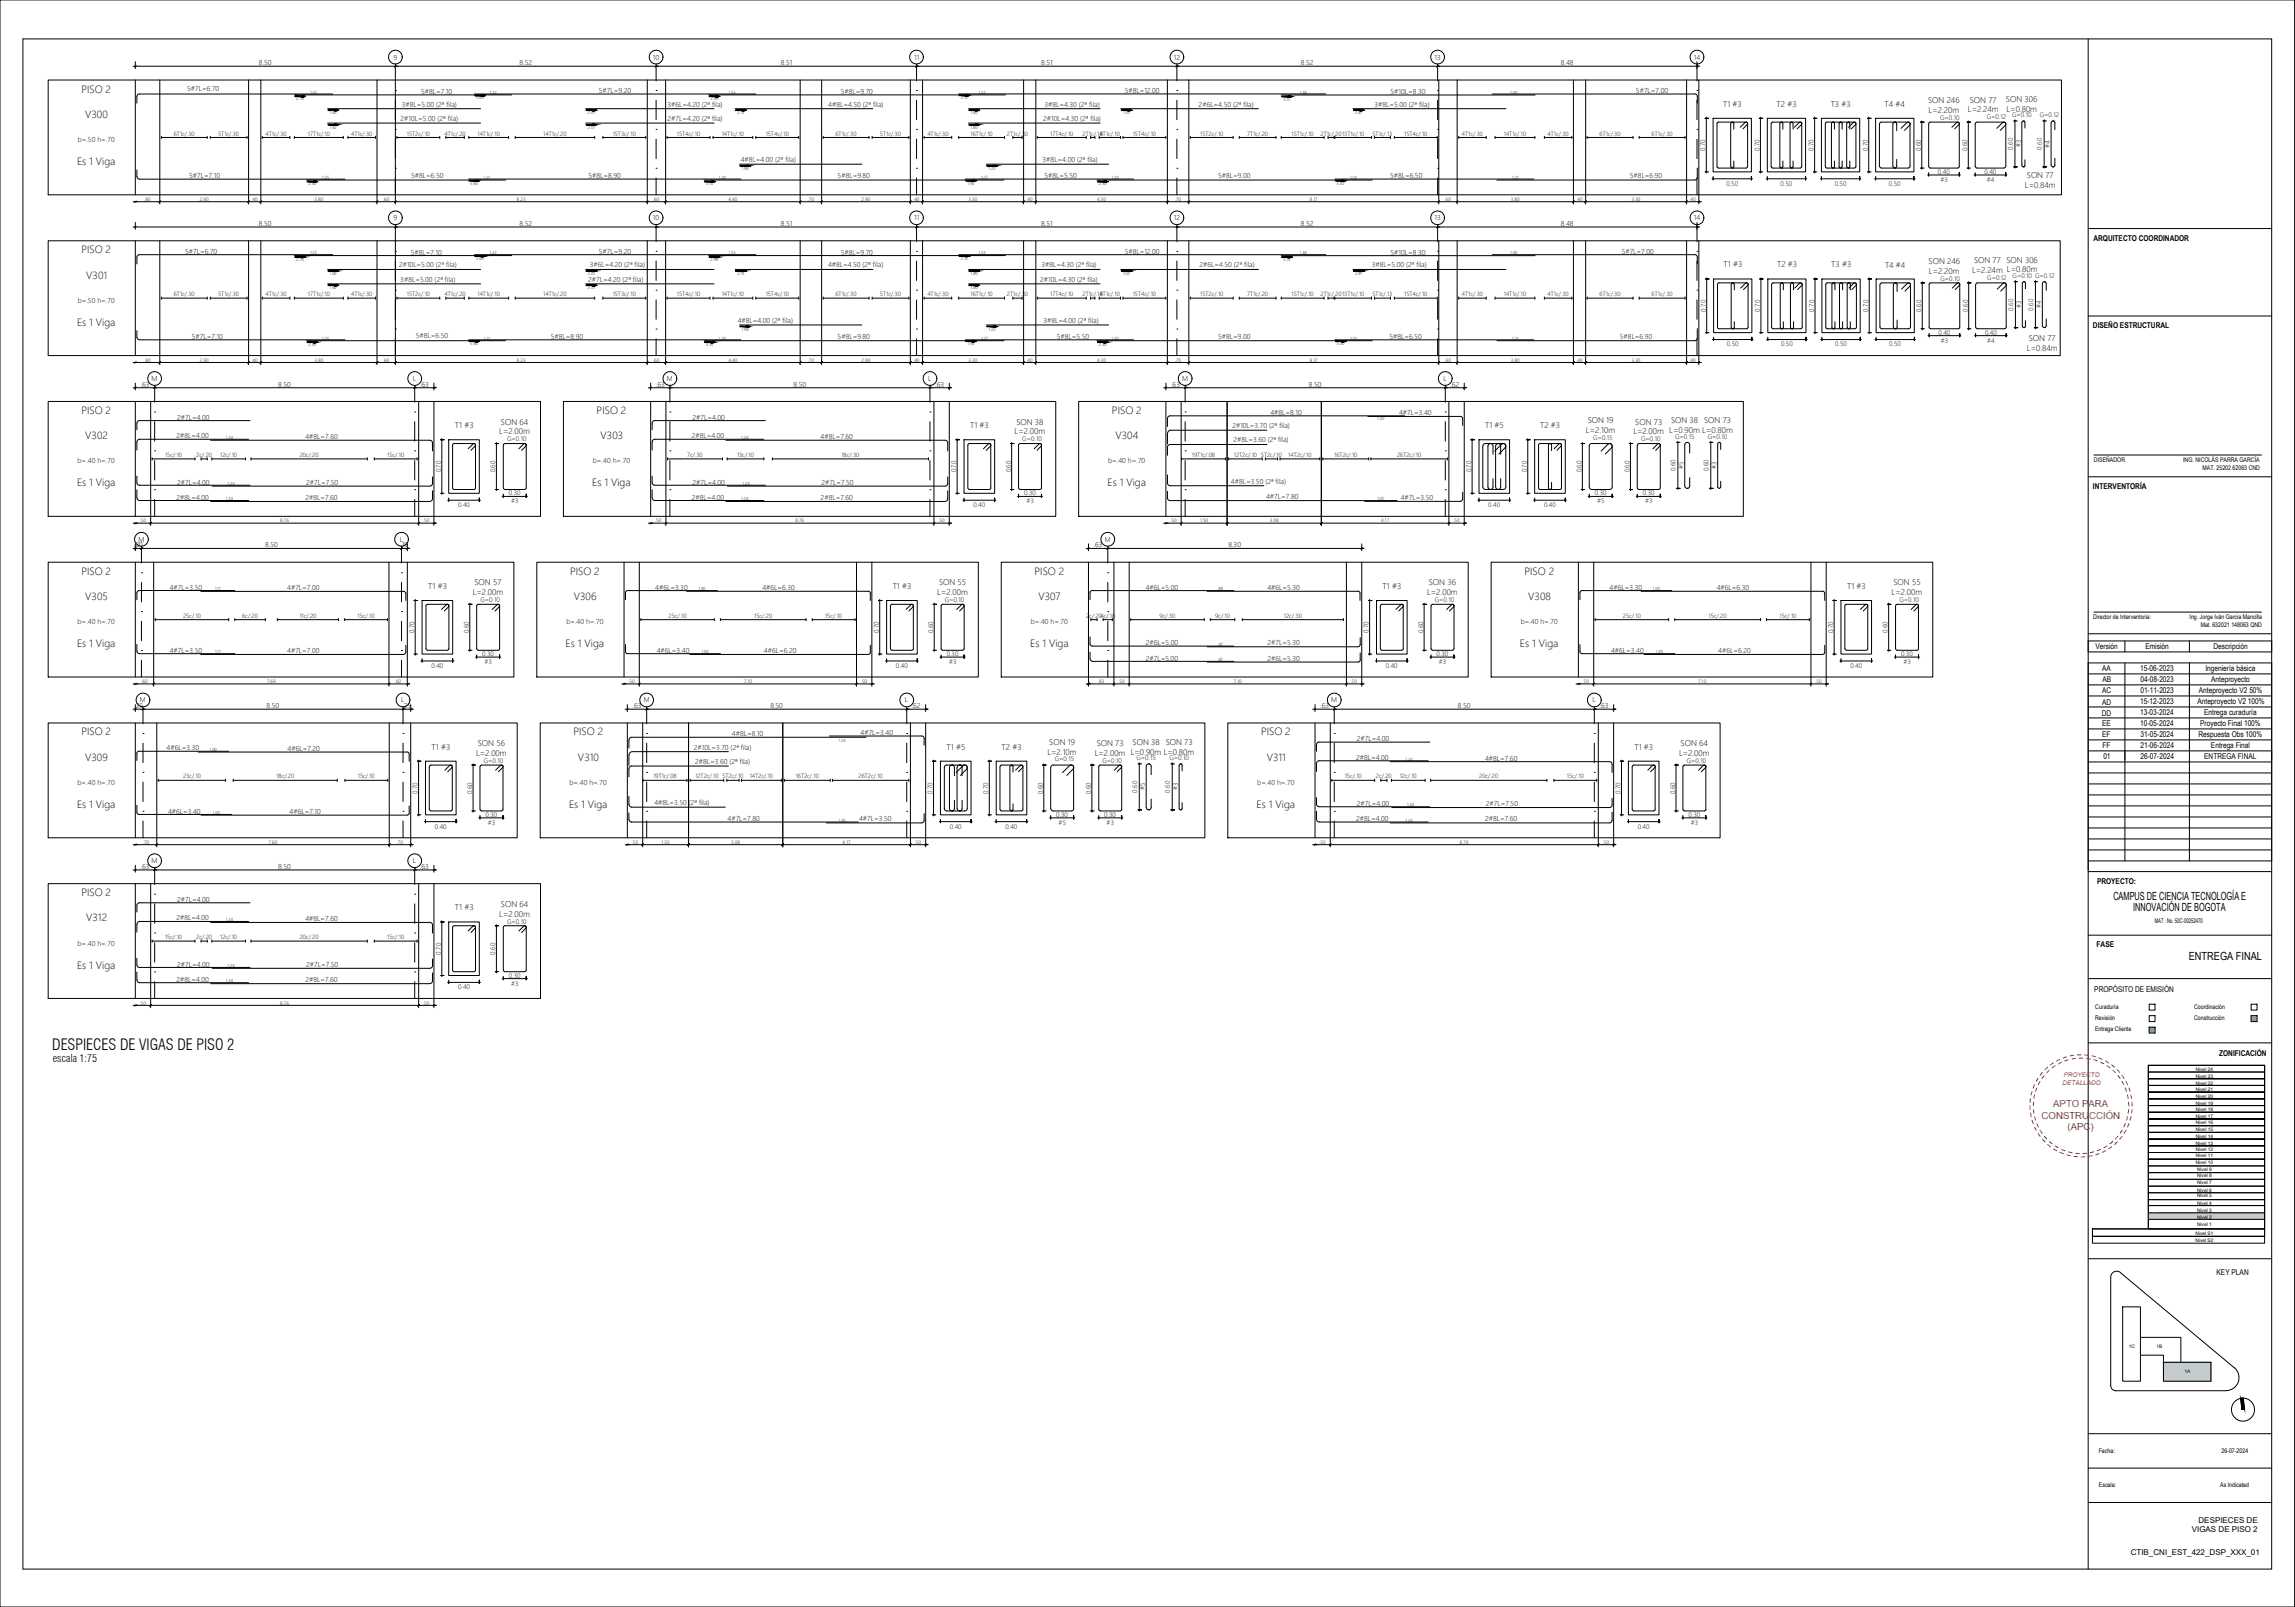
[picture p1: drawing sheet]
<svg xmlns="http://www.w3.org/2000/svg" width="1000mm" height="700mm" viewBox="0 0 1000 700" stroke-linecap="round" stroke-linejoin="round" font-family="sans-serif">
<defs><g id="words">
<text font-size="6.7" x="22.7" y="457.3">DESPIECES DE VIGAS DE PISO 2</text>
<g font-size="4.9">
<text x="921" y="392">CAMPUS DE CIENCIA TECNOLOGÍA E</text>
<text x="929.6" y="396.7">INNOVACIÓN DE BOGOTA</text>
<text x="953.9" y="418.2">ENTREGA FINAL</text>
</g>
<text font-size="4.7" x="23" y="462.4">escala 1:75</text>
<g font-size="4.6">
<text x="35.5" y="40.3">PISO 2</text>
<text x="37.1" y="51.3">V300</text>
<text x="33.6" y="71.8">Es 1 Viga</text>
<text x="35.5" y="110.3">PISO 2</text>
<text x="37.6" y="121.3">V301</text>
<text x="33.6" y="141.8">Es 1 Viga</text>
<text x="35.5" y="180.3">PISO 2</text>
<text x="260" y="180.3">PISO 2</text>
<text x="484.6" y="180.3">PISO 2</text>
<text x="37.2" y="191.3">V302</text>
<text x="261.7" y="191.3">V303</text>
<text x="486.1" y="191.3">V304</text>
<text x="33.6" y="211.8">Es 1 Viga</text>
<text x="258.1" y="211.8">Es 1 Viga</text>
<text x="482.6" y="211.8">Es 1 Viga</text>
<text x="35.5" y="250.3">PISO 2</text>
<text x="248.4" y="250.3">PISO 2</text>
<text x="450.8" y="250.3">PISO 2</text>
<text x="664.3" y="250.3">PISO 2</text>
<text x="37.2" y="261.3">V305</text>
<text x="250.1" y="261.3">V306</text>
<text x="452.5" y="261.3">V307</text>
<text x="666" y="261.3">V308</text>
<text x="33.6" y="281.8">Es 1 Viga</text>
<text x="246.5" y="281.8">Es 1 Viga</text>
<text x="448.9" y="281.8">Es 1 Viga</text>
<text x="662.4" y="281.8">Es 1 Viga</text>
<text x="35.5" y="320.3">PISO 2</text>
<text x="249.9" y="320.3">PISO 2</text>
<text x="549.5" y="320.3">PISO 2</text>
<text x="37.1" y="331.3">V309</text>
<text x="251.9" y="331.3">V310</text>
<text x="552" y="331.3">V311</text>
<text x="33.6" y="351.8">Es 1 Viga</text>
<text x="248" y="351.8">Es 1 Viga</text>
<text x="547.6" y="351.8">Es 1 Viga</text>
<text x="35.5" y="390.3">PISO 2</text>
<text x="37.5" y="401.3">V312</text>
<text x="33.6" y="421.8">Es 1 Viga</text>
</g>
<g font-size="4.2" fill="#f00">
<text x="894.8" y="482.2">APTO PARA</text>
<text x="889.7" y="487.2">CONSTRUCCIÓN</text>
<text x="901" y="492.2">(APC)</text>
</g>
<g font-size="3.6">
<text x="750.9" y="46.5">T1 #3</text>
<text x="774.2" y="46.5">T2 #3</text>
<text x="797.8" y="46.5">T3 #3</text>
<text x="821.3" y="46.5">T4 #4</text>
<text x="840.2" y="44.9">SON 246</text>
<text x="858.4" y="44.7">SON 77</text>
<text x="874.2" y="44.3">SON 306</text>
<text x="840.4" y="49.2">L=2.20m</text>
<text x="857.6" y="49">L=2.24m</text>
<text x="874.4" y="48.6">L=0.80m</text>
<text x="883.3" y="77.7">SON 77</text>
<text x="882.4" y="82">L=0.84m</text>
<text x="751.1" y="116.5">T1 #3</text>
<text x="774.4" y="116.5">T2 #3</text>
<text x="798" y="116.5">T3 #3</text>
<text x="821.5" y="116.5">T4 #4</text>
<text x="840.4" y="114.9">SON 246</text>
<text x="840.6" y="119.2">L=2.20m</text>
<text x="859.4" y="119">L=2.24m L=0.80m</text>
<text x="860.3" y="114.7">SON 77 SON 306</text>
<text x="884.1" y="148.7">SON 77</text>
<text x="883.3" y="153">L=0.84m</text>
<text x="218.3" y="185">SON 64</text>
<text x="442.9" y="185">SON 38</text>
<text x="691.9" y="184.3">SON 19</text>
<text x="712.6" y="185">SON 73</text>
<text x="728.2" y="184.4">SON 38</text>
<text x="742.7" y="184.4">SON 73</text>
<text x="198.2" y="186.5">T1 #3</text>
<text x="217.6" y="189.2">L=2.00m</text>
<text x="422.8" y="186.5">T1 #3</text>
<text x="442.2" y="189.2">L=2.00m</text>
<text x="647.2" y="186.5">T1 #5</text>
<text x="671.2" y="186.5">T2 #3</text>
<text x="691.1" y="188.6">L=2.10m</text>
<text x="711.8" y="189.2">L=2.00m L=0.90m L=0.80m</text>
<text x="186.6" y="256.5">T1 #3</text>
<text x="206.8" y="254.9">SON 57</text>
<text x="389" y="256.5">T1 #3</text>
<text x="409.2" y="254.9">SON 55</text>
<text x="602.5" y="256.5">T1 #3</text>
<text x="622.7" y="254.9">SON 36</text>
<text x="805" y="256.5">T1 #3</text>
<text x="825.2" y="254.9">SON 55</text>
<text x="206" y="259.2">L=2.00m</text>
<text x="408.4" y="259.2">L=2.00m</text>
<text x="621.9" y="259.2">L=2.00m</text>
<text x="824.3" y="259.2">L=2.00m</text>
<text x="188.1" y="326.5">T1 #3</text>
<text x="207.5" y="329.2">L=2.00m</text>
<text x="208.2" y="325">SON 56</text>
<text x="412.5" y="326.5">T1 #5</text>
<text x="436.5" y="326.5">T2 #3</text>
<text x="456.4" y="328.6">L=2.10m</text>
<text x="457.2" y="324.4">SON 19</text>
<text x="477.1" y="329.2">L=2.00m L=0.90m L=0.80m</text>
<text x="477.9" y="325">SON 73</text>
<text x="493.6" y="324.4">SON 38</text>
<text x="508" y="324.4">SON 73</text>
<text x="712.3" y="326.5">T1 #3</text>
<text x="731.7" y="329.2">L=2.00m</text>
<text x="732.4" y="325">SON 64</text>
<text x="218.3" y="395">SON 64</text>
<text x="198.2" y="396.5">T1 #3</text>
<text x="217.6" y="399.2">L=2.00m</text>
</g>
<g font-size="3.5">
<text x="912.3" y="104.9">ARQUITECTO COORDINADOR</text>
<text x="912.1" y="143">DISEÑO ESTRUCTURAL</text>
<text x="912.1" y="213">INTERVENTORÍA</text>
<text x="913.2" y="282.7">Versión</text>
<text x="934.9" y="282.7">Emisión</text>
<text x="964.6" y="282.7">Descripción</text>
<text x="916.1" y="292.3">AA</text>
<text x="932.6" y="292.3">15-06-2023</text>
<text x="961.1" y="292.3">Ingeniería básica</text>
<text x="916.2" y="297.1">AB</text>
<text x="932.7" y="297.1">04-08-2023</text>
<text x="963.6" y="297.1">Anteproyecto</text>
<text x="916.1" y="301.9">AC</text>
<text x="932.7" y="301.9">01-11-2023</text>
<text x="958.3" y="301.9">Anteproyecto V2 50%</text>
<text x="915.9" y="311.7">DD</text>
<text x="916.1" y="307">AD</text>
<text x="932.6" y="306.5">15-12-2023</text>
<text x="932.6" y="311.5">13-03-2024</text>
<text x="957.6" y="306.6">Anteproyecto V2 100%</text>
<text x="960.5" y="311.5">Entrega curaduría</text>
<text x="916.1" y="316.2">EE</text>
<text x="932.6" y="316.2">10-05-2024</text>
<text x="958.8" y="316.2">Proyecto Final 100%</text>
<text x="916.1" y="321">EF</text>
<text x="932.7" y="321">31-05-2024</text>
<text x="958.1" y="321">Respuesta Obs 100%</text>
<text x="916.2" y="325.8">FF</text>
<text x="932.8" y="325.8">21-06-2024</text>
<text x="963.5" y="325.8">Entrega Final</text>
<text x="916.6" y="330.6">01</text>
<text x="932.8" y="330.6">26-07-2024</text>
<text x="960.6" y="330.6">ENTREGA FINAL</text>
<text x="913.8" y="385.1">PROYECTO:</text>
<text x="913.7" y="412.3">FASE</text>
<text x="912.7" y="432.1">PROPÓSITO DE EMISIÓN</text>
<text x="967.1" y="460.1">ZONIFICACIÓN</text>
<text x="966" y="555.5">KEY PLAN</text>
<text x="958.1" y="663.3">DESPIECES DE</text>
<text x="955.2" y="667.4">VIGAS DE PISO 2</text>
<text x="928.5" y="677.4">CTIB_CNI_EST_422_DSP_XXX_01</text>
</g>
<g font-size="3.1">
<text x="112.9" y="28.4">8.50</text>
<text x="171.5" y="26">9</text>
<text x="226.4" y="28.4">8.52</text>
<text x="284.6" y="26">10</text>
<text x="340.2" y="28.4">8.51</text>
<text x="398.4" y="26">11</text>
<text x="453.7" y="28.4">8.51</text>
<text x="511.6" y="26">12</text>
<text x="566.9" y="28.4">8.52</text>
<text x="625.2" y="26">13</text>
<text x="680.2" y="28.4">8.48</text>
<text x="738.1" y="26">14</text>
<text x="81.6" y="39.8">5#7L=6.70</text>
<text x="183.5" y="41">5#8L=7.10</text>
<text x="261" y="40.5">5#7L=9.20</text>
<text x="366.4" y="40.9">5#8L=9.70</text>
<text x="490.1" y="40.5">5#8L=12.00</text>
<text x="606" y="40.9">5#10L=8.30</text>
<text x="712.9" y="40.5">5#7L=7.00</text>
<text x="175.1" y="46.6">3#8L=5.00 (2ª fila)</text>
<text x="290.8" y="46.5">3#6L=4.20 (2ª fila)</text>
<text x="360.9" y="46.5">4#8L=4.50 (2ª fila)</text>
<text x="455.2" y="46.5">3#8L=4.30 (2ª fila)</text>
<text x="522.4" y="46.5">2#6L=4.50 (2ª fila)</text>
<text x="599" y="46.5">3#8L=5.00 (2ª fila)</text>
<text x="174.6" y="52.9">2#10L=5.00 (2ª fila)</text>
<text x="290.9" y="52.7">2#7L=4.20 (2ª fila)</text>
<text x="454.6" y="52.7">2#10L=4.30 (2ª fila)</text>
<text x="33.9" y="61.8">b=.50 h=.70</text>
<text x="322.8" y="70.6">4#8L=4.00 (2ª fila)</text>
<text x="454.4" y="70.6">3#8L=4.00 (2ª fila)</text>
<text x="82.4" y="77.7">5#7L=7.10</text>
<text x="179.2" y="77.7">5#8L=6.50</text>
<text x="256.4" y="77.7">5#8L=8.90</text>
<text x="365" y="77.7">5#8L=9.80</text>
<text x="455.2" y="77.7">5#8L=5.50</text>
<text x="530.9" y="77.7">5#8L=9.00</text>
<text x="605.7" y="77.7">5#8L=6.50</text>
<text x="710.3" y="77.7">5#8L=6.90</text>
<text x="171.5" y="95.9">9</text>
<text x="284.6" y="95.9">10</text>
<text x="398.4" y="96">11</text>
<text x="511.6" y="96">12</text>
<text x="625.2" y="95.9">13</text>
<text x="738.1" y="96">14</text>
<text x="112.9" y="98.4">8.50</text>
<text x="226.4" y="98.4">8.52</text>
<text x="340.2" y="98.4">8.51</text>
<text x="453.7" y="98.4">8.51</text>
<text x="566.9" y="98.4">8.52</text>
<text x="680.2" y="98.4">8.48</text>
<text x="80.7" y="110.5">5#7L=6.70</text>
<text x="179" y="110.9">5#8L=7.10</text>
<text x="261" y="110.5">5#7L=9.20</text>
<text x="366.4" y="110.9">5#8L=9.70</text>
<text x="490.1" y="110.5">5#8L=12.00</text>
<text x="606" y="110.9">5#10L=8.30</text>
<text x="706.7" y="110.5">5#7L=7.00</text>
<text x="173.9" y="116.5">2#10L=5.00 (2ª fila)</text>
<text x="257" y="116.5">3#6L=4.20 (2ª fila)</text>
<text x="360.8" y="116.5">4#8L=4.50 (2ª fila)</text>
<text x="453.8" y="116.5">3#8L=4.30 (2ª fila)</text>
<text x="522.7" y="116.5">2#6L=4.50 (2ª fila)</text>
<text x="597.8" y="116.5">3#8L=5.00 (2ª fila)</text>
<text x="174.5" y="122.7">3#8L=5.00 (2ª fila)</text>
<text x="256.4" y="123">2#7L=4.20 (2ª fila)</text>
<text x="453.3" y="122.7">2#10L=4.30 (2ª fila)</text>
<text x="33.9" y="131.8">b=.50 h=.70</text>
<text x="321.5" y="140.6">4#8L=4.00 (2ª fila)</text>
<text x="454.7" y="140.6">3#8L=4.00 (2ª fila)</text>
<text x="83.6" y="147.8">5#7L=7.10</text>
<text x="181.2" y="147.2">5#8L=6.50</text>
<text x="240" y="147.8">5#8L=8.90</text>
<text x="365" y="147.8">5#8L=9.80</text>
<text x="460.5" y="147.8">5#8L=5.50</text>
<text x="530.9" y="147.8">5#8L=9.00</text>
<text x="605.5" y="147.8">5#8L=6.50</text>
<text x="706" y="147.8">5#8L=6.90</text>
<text x="66.1" y="166">M</text>
<text x="179.9" y="166">L</text>
<text x="290.6" y="166">M</text>
<text x="404.5" y="166">L</text>
<text x="515.2" y="166">M</text>
<text x="629" y="166">L</text>
<text x="61.2" y="168.4">.63</text>
<text x="121.3" y="168.4">8.50</text>
<text x="183" y="168.4">.63</text>
<text x="285.8" y="168.4">.63</text>
<text x="345.8" y="168.4">8.50</text>
<text x="407.5" y="168.4">.63</text>
<text x="510.3" y="168.4">.63</text>
<text x="570.4" y="168.4">8.50</text>
<text x="632" y="168.4">.62</text>
<text x="77.3" y="182.8">2#7L=4.00</text>
<text x="301.8" y="182.8">2#7L=4.00</text>
<text x="553.6" y="180.7">4#8L=8.10</text>
<text x="609.7" y="180.9">4#7L=3.40</text>
<text x="76.9" y="190.9">2#8L=4.00</text>
<text x="133.1" y="191.3">4#8L=7.60</text>
<text x="301.5" y="190.9">2#8L=4.00</text>
<text x="357.6" y="191.3">4#8L=7.60</text>
<text x="537" y="186.5">2#10L=3.70 (2ª fila)</text>
<text x="537.5" y="192.7">2#8L=3.60 (2ª fila)</text>
<text x="33.8" y="201.8">b=.40 h=.70</text>
<text x="258.4" y="201.8">b=.40 h=.70</text>
<text x="482.9" y="201.8">b=.40 h=.70</text>
<text x="77.3" y="211.1">2#7L=4.00</text>
<text x="133.4" y="211.1">2#7L=7.50</text>
<text x="301.8" y="211.1">2#7L=4.00</text>
<text x="358" y="211.1">2#7L=7.50</text>
<text x="536.4" y="210.6">4#8L=3.50 (2ª fila)</text>
<text x="76.9" y="217.8">2#8L=4.00</text>
<text x="133.1" y="217.8">2#8L=7.60</text>
<text x="301.5" y="217.8">2#8L=4.00</text>
<text x="357.6" y="217.8">2#8L=7.60</text>
<text x="551.8" y="217.4">4#7L=7.80</text>
<text x="610.4" y="217.8">4#7L=3.50</text>
<text x="58.3" y="238.4">.20</text>
<text x="60.3" y="236">M</text>
<text x="115.5" y="238.4">8.50</text>
<text x="174.2" y="236">L</text>
<text x="174.5" y="238.4">.19</text>
<text x="476.6" y="238.4">.63</text>
<text x="481.5" y="236">M</text>
<text x="535.3" y="238.4">8.30</text>
<text x="74" y="256.8">4#7L=3.50</text>
<text x="125.2" y="257.1">4#7L=7.00</text>
<text x="285.5" y="256.8">4#6L=3.30</text>
<text x="332.2" y="257.1">4#6L=6.30</text>
<text x="499.3" y="256.8">4#6L=5.00</text>
<text x="552.3" y="257.1">4#6L=5.30</text>
<text x="701.5" y="256.8">4#6L=3.30</text>
<text x="748.1" y="257.1">4#6L=6.30</text>
<text x="33.8" y="271.8">b=.40 h=.70</text>
<text x="246.8" y="271.8">b=.40 h=.70</text>
<text x="449.2" y="271.8">b=.40 h=.70</text>
<text x="662.7" y="271.8">b=.40 h=.70</text>
<text x="499.3" y="281.1">2#6L=5.00</text>
<text x="552.4" y="281.1">2#7L=5.30</text>
<text x="74" y="284.5">4#7L=3.50</text>
<text x="125.2" y="284.5">4#7L=7.00</text>
<text x="286.2" y="284.5">4#6L=3.40</text>
<text x="332.9" y="284.5">4#6L=6.20</text>
<text x="499.3" y="287.8">2#7L=5.00</text>
<text x="552.4" y="287.8">2#6L=5.30</text>
<text x="702.1" y="284.5">4#6L=3.40</text>
<text x="748.8" y="284.5">4#6L=6.20</text>
<text x="61" y="306">M</text>
<text x="174.8" y="306">L</text>
<text x="280.5" y="306">M</text>
<text x="394.3" y="306">L</text>
<text x="580.1" y="306">M</text>
<text x="694" y="306">L</text>
<text x="58.7" y="308.4">.25</text>
<text x="116.2" y="308.4">8.50</text>
<text x="175.3" y="308.4">.25</text>
<text x="275.6" y="308.4">.63</text>
<text x="335.7" y="308.4">8.50</text>
<text x="397.3" y="308.4">.62</text>
<text x="575.3" y="308.4">.63</text>
<text x="635.3" y="308.4">8.50</text>
<text x="697" y="308.4">.63</text>
<text x="318.9" y="320.7">4#8L=8.10</text>
<text x="375" y="320.1">4#7L=3.40</text>
<text x="591.3" y="322.8">2#7L=4.00</text>
<text x="72.6" y="326.8">4#6L=3.30</text>
<text x="125.3" y="327.1">4#6L=7.20</text>
<text x="302.4" y="326.5">2#10L=3.70 (2ª fila)</text>
<text x="302.9" y="332.7">2#8L=3.60 (2ª fila)</text>
<text x="591" y="330.9">2#8L=4.00</text>
<text x="647.1" y="331.3">4#8L=7.60</text>
<text x="33.8" y="341.9">b=.40 h=.70</text>
<text x="248.2" y="341.9">b=.40 h=.70</text>
<text x="547.9" y="341.9">b=.40 h=.70</text>
<text x="285.2" y="350.7">4#8L=3.50 (2ª fila)</text>
<text x="591.3" y="351.1">2#7L=4.00</text>
<text x="647.5" y="351.1">2#7L=7.50</text>
<text x="73.2" y="354.4">4#6L=3.40</text>
<text x="126.2" y="354.4">4#6L=7.10</text>
<text x="317.1" y="357.8">4#7L=7.80</text>
<text x="374.4" y="357.8">4#7L=3.50</text>
<text x="591" y="357.8">2#8L=4.00</text>
<text x="647.1" y="357.8">2#8L=7.60</text>
<text x="66.1" y="376">M</text>
<text x="179.9" y="376">L</text>
<text x="61.2" y="378.4">.63</text>
<text x="121.3" y="378.4">8.50</text>
<text x="183" y="378.4">.63</text>
<text x="77.3" y="392.8">2#7L=4.00</text>
<text x="76.9" y="400.9">2#8L=4.00</text>
<text x="133.1" y="401.3">4#8L=7.60</text>
<text x="33.8" y="411.8">b=.40 h=.70</text>
<text x="77.3" y="421.1">2#7L=4.00</text>
<text x="133.4" y="421.1">2#7L=7.50</text>
<text x="76.9" y="427.8">2#8L=4.00</text>
<text x="133.1" y="427.8">2#8L=7.60</text>
</g>
<g font-size="2.9">
<text x="845.4" y="52.2">G=0.10</text>
<text x="865.8" y="52">G=0.12</text>
<text x="876.9" y="51.2">G=0.10</text>
<text x="888.9" y="51.2">G=0.12</text>
<text x="743.1" y="65.7" transform="rotate(-90 743.1 65.7)">0.70</text>
<text x="766.7" y="65.7" transform="rotate(-90 766.7 65.7)">0.70</text>
<text x="790.3" y="65.7" transform="rotate(-90 790.3 65.7)">0.70</text>
<text x="813.9" y="65.7" transform="rotate(-90 813.9 65.7)">0.70</text>
<text x="837.1" y="65.8" transform="rotate(-90 837.1 65.8)">0.60</text>
<text x="857.3" y="65.8" transform="rotate(-90 857.3 65.8)">0.60</text>
<text x="877.1" y="65.2" transform="rotate(-90 877.1 65.2)">0.60</text>
<text x="880.6" y="64.2" transform="rotate(-90 880.6 64.2)">#3</text>
<text x="889.8" y="65.2" transform="rotate(-90 889.8 65.2)">0.60</text>
<text x="893.3" y="64.4" transform="rotate(-90 893.3 64.4)">#4</text>
<text x="844.5" y="75.7">0.40</text>
<text x="864.8" y="75.7">0.40</text>
<text x="752.3" y="80.9">0.50</text>
<text x="775.9" y="80.9">0.50</text>
<text x="799.5" y="80.9">0.50</text>
<text x="823.1" y="80.9">0.50</text>
<text x="845.6" y="79.2">#3</text>
<text x="865.8" y="79.2">#4</text>
<text x="845.7" y="122.2">G=0.10</text>
<text x="866" y="122">G=0.12</text>
<text x="877.1" y="121.2">G=0.10 G=0.12</text>
<text x="743.3" y="135.7" transform="rotate(-90 743.3 135.7)">0.70</text>
<text x="766.9" y="135.7" transform="rotate(-90 766.9 135.7)">0.70</text>
<text x="790.5" y="135.7" transform="rotate(-90 790.5 135.7)">0.70</text>
<text x="814.2" y="135.7" transform="rotate(-90 814.2 135.7)">0.70</text>
<text x="837.2" y="135.8" transform="rotate(-90 837.2 135.8)">0.60</text>
<text x="857.5" y="135.8" transform="rotate(-90 857.5 135.8)">0.60</text>
<text x="877.3" y="135.3" transform="rotate(-90 877.3 135.3)">0.60</text>
<text x="880.7" y="134.3" transform="rotate(-90 880.7 134.3)">#3</text>
<text x="886" y="135.3" transform="rotate(-90 886 135.3)">0.60</text>
<text x="889.5" y="134.3" transform="rotate(-90 889.5 134.3)">#4</text>
<text x="844.8" y="145.8">0.40</text>
<text x="845.8" y="149.2">#3</text>
<text x="865" y="145.8">0.40</text>
<text x="866" y="149.2">#4</text>
<text x="752.5" y="150.9">0.50</text>
<text x="776.1" y="150.9">0.50</text>
<text x="799.8" y="150.9">0.50</text>
<text x="823.3" y="150.9">0.50</text>
<text x="694.3" y="191.6">G=0.15</text>
<text x="730" y="191.1">G=0.15</text>
<text x="744.3" y="191.1">G=0.10</text>
<text x="221" y="192.2">G=0.10</text>
<text x="445.5" y="192.2">G=0.10</text>
<text x="715.1" y="192.2">G=0.10</text>
<text x="192.1" y="205.8" transform="rotate(-90 192.1 205.8)">0.70</text>
<text x="215.9" y="205.8" transform="rotate(-90 215.9 205.8)">0.60</text>
<text x="416.6" y="205.8" transform="rotate(-90 416.6 205.8)">0.70</text>
<text x="440.4" y="205.8" transform="rotate(-90 440.4 205.8)">0.60</text>
<text x="641.1" y="205.8" transform="rotate(-90 641.1 205.8)">0.70</text>
<text x="665.4" y="205.8" transform="rotate(-90 665.4 205.8)">0.70</text>
<text x="689.1" y="205.8" transform="rotate(-90 689.1 205.8)">0.60</text>
<text x="710.1" y="205.8" transform="rotate(-90 710.1 205.8)">0.60</text>
<text x="730.2" y="205.2" transform="rotate(-90 730.2 205.2)">0.60</text>
<text x="733.6" y="204.3" transform="rotate(-90 733.6 204.3)">#5</text>
<text x="744.6" y="205.2" transform="rotate(-90 744.6 205.2)">0.60</text>
<text x="748" y="204.2" transform="rotate(-90 748 204.2)">#3</text>
<text x="221.7" y="215.7">0.30</text>
<text x="446.3" y="215.7">0.30</text>
<text x="695" y="215.7">0.30</text>
<text x="715.9" y="215.7">0.30</text>
<text x="199.6" y="220.9">0.40</text>
<text x="222.8" y="219.2">#3</text>
<text x="424.2" y="220.9">0.40</text>
<text x="447.3" y="219.2">#3</text>
<text x="648.6" y="220.9">0.40</text>
<text x="672.9" y="220.9">0.40</text>
<text x="696" y="219.2">#5</text>
<text x="717" y="219.2">#3</text>
<text x="209.4" y="262.2">G=0.10</text>
<text x="411.8" y="262.2">G=0.10</text>
<text x="625.3" y="262.2">G=0.10</text>
<text x="827.7" y="262.2">G=0.10</text>
<text x="180.5" y="275.7" transform="rotate(-90 180.5 275.7)">0.70</text>
<text x="204.3" y="275.8" transform="rotate(-90 204.3 275.8)">0.60</text>
<text x="382.9" y="275.7" transform="rotate(-90 382.9 275.7)">0.70</text>
<text x="406.7" y="275.8" transform="rotate(-90 406.7 275.8)">0.60</text>
<text x="596.4" y="275.7" transform="rotate(-90 596.4 275.7)">0.70</text>
<text x="620.2" y="275.8" transform="rotate(-90 620.2 275.8)">0.60</text>
<text x="798.8" y="275.7" transform="rotate(-90 798.8 275.7)">0.70</text>
<text x="822.6" y="275.8" transform="rotate(-90 822.6 275.8)">0.60</text>
<text x="210.1" y="285.8">0.30</text>
<text x="412.6" y="285.8">0.30</text>
<text x="626.1" y="285.8">0.30</text>
<text x="828.5" y="285.8">0.30</text>
<text x="188" y="290.9">0.40</text>
<text x="211.2" y="289.2">#3</text>
<text x="390.4" y="290.9">0.40</text>
<text x="413.6" y="289.2">#3</text>
<text x="603.9" y="290.9">0.40</text>
<text x="627.1" y="289.2">#3</text>
<text x="806.4" y="290.9">0.40</text>
<text x="829.5" y="289.2">#3</text>
<text x="210.8" y="332.2">G=0.10</text>
<text x="459.6" y="331.7">G=0.15</text>
<text x="480.4" y="332.2">G=0.10</text>
<text x="495.3" y="331.2">G=0.15</text>
<text x="509.6" y="331.2">G=0.10</text>
<text x="735" y="332.2">G=0.10</text>
<text x="182" y="345.8" transform="rotate(-90 182 345.8)">0.70</text>
<text x="205.7" y="345.8" transform="rotate(-90 205.7 345.8)">0.60</text>
<text x="406.4" y="345.8" transform="rotate(-90 406.4 345.8)">0.70</text>
<text x="430.7" y="345.8" transform="rotate(-90 430.7 345.8)">0.70</text>
<text x="454.4" y="345.8" transform="rotate(-90 454.4 345.8)">0.60</text>
<text x="475.4" y="345.8" transform="rotate(-90 475.4 345.8)">0.60</text>
<text x="495.5" y="345.3" transform="rotate(-90 495.5 345.3)">0.60</text>
<text x="498.9" y="344.3" transform="rotate(-90 498.9 344.3)">#5</text>
<text x="509.9" y="345.3" transform="rotate(-90 509.9 345.3)">0.60</text>
<text x="513.3" y="344.3" transform="rotate(-90 513.3 344.3)">#3</text>
<text x="706.2" y="345.8" transform="rotate(-90 706.2 345.8)">0.70</text>
<text x="730" y="345.8" transform="rotate(-90 730 345.8)">0.60</text>
<text x="211.6" y="355.8">0.30</text>
<text x="212.6" y="359.2">#3</text>
<text x="460.3" y="355.8">0.30</text>
<text x="461.3" y="359.2">#5</text>
<text x="481.2" y="355.8">0.30</text>
<text x="482.3" y="359.2">#3</text>
<text x="735.8" y="355.8">0.30</text>
<text x="736.9" y="359.2">#3</text>
<text x="189.5" y="360.9">0.40</text>
<text x="413.9" y="360.9">0.40</text>
<text x="438.2" y="360.9">0.40</text>
<text x="713.7" y="360.9">0.40</text>
<text x="221" y="402.2">G=0.10</text>
<text x="192.1" y="415.8" transform="rotate(-90 192.1 415.8)">0.70</text>
<text x="215.9" y="415.8" transform="rotate(-90 215.9 415.8)">0.60</text>
<text x="221.7" y="425.8">0.30</text>
<text x="199.6" y="430.9">0.40</text>
<text x="222.8" y="429.2">#3</text>
</g>
<g font-size="2.8">
<text x="912.5" y="201">DISEÑADOR</text>
<text x="951.4" y="201.3">ING. NICOLÁS PARRA GARCÍA</text>
<text x="959.8" y="204.5">MAT. 25202 62063 CND</text>
<text x="912.1" y="269.4">Director de Interventoria:</text>
<text x="954.2" y="269.6">Ing. Jorge Iván Garcia Mancilla</text>
<text x="959" y="272.9">Mat. 632021 148063 QND</text>
<text x="939" y="402.1">MAT : No. 50C-00252470</text>
<text x="913.1" y="439.3">Curaduría</text>
<text x="956.1" y="439.3">Coordinación</text>
<text x="913" y="444.3">Revisión</text>
<text x="913" y="449.2">Entrega Cliente</text>
<text x="956.1" y="444.3">Construcción</text>
<text x="914.6" y="632.8">Fecha:</text>
<text x="968.1" y="632.8">26-07-2024</text>
<text x="914.7" y="647.5">Escala:</text>
<text x="967.5" y="647.7">As Indicated</text>
</g>
<g font-size="2.8" fill="#f00">
<text x="898.9" y="472.5">DETALLADO</text>
<text x="899.3" y="469.2">PROYECTO</text>
</g>
<g font-size="2.7">
<text x="75.7" y="59.1">6T1c/.30</text>
<text x="95" y="59.1">5T1c/.30</text>
<text x="115.7" y="59.1">4T1c/.30</text>
<text x="134.2" y="59.1">17T1c/.10</text>
<text x="153.1" y="59.1">4T1c/.30</text>
<text x="177.3" y="59.1">15T2c/.10</text>
<text x="193.8" y="59.1">4T1c/.20</text>
<text x="208.1" y="59.1">14T1c/.10</text>
<text x="236.8" y="59.1">14T1c/.20</text>
<text x="267" y="59.1">15T3c/.10</text>
<text x="295" y="59.1">15T4c/.10</text>
<text x="314.5" y="59.1">14T1c/.10</text>
<text x="333.7" y="59.1">15T4c/.10</text>
<text x="364.1" y="59.1">6T1c/.30</text>
<text x="383.5" y="59.1">5T1c/.30</text>
<text x="404.2" y="59.1">4T1c/.30</text>
<text x="423" y="59.1">16T1c/.10</text>
<text x="438.8" y="59.1">2T1c/.30</text>
<text x="457.7" y="59.1">17T4c/.10</text>
<text x="471.8" y="59.1">2T1c/.14</text>
<text x="479.3" y="59.1">8T1c/.10</text>
<text x="493.6" y="59.1">15T4c/.10</text>
<text x="523" y="59.1">15T2c/.10</text>
<text x="543.5" y="59.1">7T1c/.20</text>
<text x="562.8" y="59.1">15T1c/.10</text>
<text x="575.5" y="59.1">2T1c/.2013T1c/.10</text>
<text x="598.1" y="59.1">5T1c/.13</text>
<text x="611.9" y="59.1">15T4c/.10</text>
<text x="637.1" y="59.1">4T1c/.30</text>
<text x="655.4" y="59.1">14T1c/.10</text>
<text x="674.4" y="59.1">4T1c/.30</text>
<text x="697.1" y="59.1">6T1c/.30</text>
<text x="719.8" y="59.1">6T1c/.30</text>
<text x="75.7" y="129">6T1c/.30</text>
<text x="95" y="129">5T1c/.30</text>
<text x="115.7" y="129">4T1c/.30</text>
<text x="134.2" y="129">17T1c/.10</text>
<text x="153.1" y="129">4T1c/.30</text>
<text x="177.3" y="129">15T2c/.10</text>
<text x="193.8" y="129">4T1c/.20</text>
<text x="208.1" y="129">14T1c/.10</text>
<text x="236.8" y="129">14T1c/.20</text>
<text x="267" y="129">15T3c/.10</text>
<text x="295" y="129">15T4c/.10</text>
<text x="314.5" y="129">14T1c/.10</text>
<text x="333.7" y="129">15T4c/.10</text>
<text x="364.1" y="129">6T1c/.30</text>
<text x="383.5" y="129">5T1c/.30</text>
<text x="404.2" y="129">4T1c/.30</text>
<text x="423" y="129">16T1c/.10</text>
<text x="438.8" y="129">2T1c/.30</text>
<text x="457.7" y="129">17T4c/.10</text>
<text x="471.8" y="129">2T1c/.14</text>
<text x="479.3" y="129">8T1c/.10</text>
<text x="493.6" y="129">15T4c/.10</text>
<text x="523" y="129">15T2c/.10</text>
<text x="543.5" y="129">7T1c/.20</text>
<text x="562.8" y="129">15T1c/.10</text>
<text x="575.5" y="129">2T1c/.2013T1c/.10</text>
<text x="598.1" y="129">5T1c/.13</text>
<text x="611.9" y="129">15T4c/.10</text>
<text x="637.1" y="129">4T1c/.30</text>
<text x="655.4" y="129">14T1c/.10</text>
<text x="674.4" y="129">4T1c/.30</text>
<text x="697.1" y="129">6T1c/.30</text>
<text x="719.8" y="129">6T1c/.30</text>
<text x="72" y="199.1">15c/.10</text>
<text x="85.6" y="199.1">2c/.20</text>
<text x="96" y="199.1">12c/.10</text>
<text x="130.6" y="199.1">20c/.20</text>
<text x="168.8" y="199.1">15c/.10</text>
<text x="299.5" y="199.1">7c/.30</text>
<text x="321.2" y="199.1">13c/.10</text>
<text x="366.7" y="199.1">18c/.30</text>
<text x="519.4" y="199.1">19T1c/.08</text>
<text x="537.7" y="199.1">12T2c/.10</text>
<text x="549.5" y="199.1">5T2c/.10</text>
<text x="561.4" y="199.1">14T2c/.10</text>
<text x="581.4" y="199.1">16T2c/.10</text>
<text x="608.8" y="199.1">26T2c/.10</text>
<text x="79.8" y="269">25c/.10</text>
<text x="105.5" y="269">6c/.20</text>
<text x="130.5" y="269">11c/.20</text>
<text x="155.8" y="269">15c/.10</text>
<text x="291.4" y="269">25c/.10</text>
<text x="328.7" y="269">15c/.20</text>
<text x="359.6" y="269">15c/.10</text>
<text x="473.3" y="269">2c/.204c/.10</text>
<text x="505.3" y="269">9c/.30</text>
<text x="529.5" y="269">9c/.10</text>
<text x="559.5" y="269">12c/.30</text>
<text x="707.3" y="269">25c/.10</text>
<text x="744.6" y="269">15c/.20</text>
<text x="775.5" y="269">15c/.10</text>
<text x="79.8" y="339.1">23c/.10</text>
<text x="120.4" y="339.1">18c/.20</text>
<text x="156" y="339.1">15c/.10</text>
<text x="284.8" y="339.1">19T1c/.08</text>
<text x="303" y="339.1">12T2c/.10</text>
<text x="314.8" y="339.1">5T2c/.10</text>
<text x="326.7" y="339.1">14T2c/.10</text>
<text x="346.8" y="339.1">16T2c/.10</text>
<text x="374.1" y="339.1">26T2c/.10</text>
<text x="586" y="339.1">15c/.10</text>
<text x="599.6" y="339.1">2c/.20</text>
<text x="610" y="339.1">12c/.10</text>
<text x="644.7" y="339.1">20c/.20</text>
<text x="682.8" y="339.1">15c/.10</text>
<text x="72" y="409.1">15c/.10</text>
<text x="85.6" y="409.1">2c/.20</text>
<text x="96" y="409.1">12c/.10</text>
<text x="130.6" y="409.1">20c/.20</text>
<text x="168.8" y="409.1">15c/.10</text>
</g>
<g font-size="2.2">
<text x="62.9" y="87.5">.80</text>
<text x="87.1" y="87.5">2.90</text>
<text x="109.6" y="87.5">.40</text>
<text x="137" y="87.5">3.80</text>
<text x="166.9" y="87.5">.60</text>
<text x="225.3" y="87.5">8.23</text>
<text x="284.6" y="87.5">.60</text>
<text x="317.5" y="87.5">4.40</text>
<text x="352" y="87.5">.70</text>
<text x="375.5" y="87.5">2.90</text>
<text x="398" y="87.5">.40</text>
<text x="422.1" y="87.5">3.30</text>
<text x="447.3" y="87.5">.40</text>
<text x="478.2" y="87.5">4.30</text>
<text x="512" y="87.5">.70</text>
<text x="570.8" y="87.5">8.17</text>
<text x="629.6" y="87.5">.60</text>
<text x="658.4" y="87.5">3.80</text>
<text x="686.9" y="87.5">.40</text>
<text x="711.1" y="87.5">3.30</text>
<text x="736.3" y="87.5">.40</text>
<text x="62.9" y="157.5">.80</text>
<text x="87.1" y="157.5">2.90</text>
<text x="109.6" y="157.5">.40</text>
<text x="137" y="157.5">3.80</text>
<text x="166.9" y="157.5">.60</text>
<text x="225.3" y="157.5">8.23</text>
<text x="284.6" y="157.5">.60</text>
<text x="317.5" y="157.5">4.40</text>
<text x="352" y="157.5">.70</text>
<text x="375.5" y="157.5">2.90</text>
<text x="398" y="157.5">.40</text>
<text x="422.1" y="157.5">3.30</text>
<text x="447.3" y="157.5">.40</text>
<text x="478.2" y="157.5">4.30</text>
<text x="512" y="157.5">.70</text>
<text x="570.8" y="157.5">8.17</text>
<text x="629.6" y="157.5">.60</text>
<text x="658.4" y="157.5">3.80</text>
<text x="686.9" y="157.5">.40</text>
<text x="711.1" y="157.5">3.30</text>
<text x="736.3" y="157.5">.40</text>
<text x="60.9" y="227.6">.50</text>
<text x="122.1" y="227.6">8.76</text>
<text x="184.4" y="227.6">.50</text>
<text x="285.5" y="227.6">.50</text>
<text x="346.7" y="227.6">8.76</text>
<text x="408.9" y="227.6">.50</text>
<text x="510" y="227.6">.50</text>
<text x="523" y="227.6">1.50</text>
<text x="553.4" y="227.6">3.08</text>
<text x="601.9" y="227.6">4.17</text>
<text x="633.3" y="227.6">.50</text>
<text x="61.6" y="297.5">.60</text>
<text x="116.4" y="297.5">7.69</text>
<text x="172.1" y="297.5">.60</text>
<text x="273.9" y="297.5">.50</text>
<text x="324.2" y="297.5">7.10</text>
<text x="375.2" y="297.5">.50</text>
<text x="478.5" y="297.5">.83</text>
<text x="487.4" y="297.5">.50</text>
<text x="537.7" y="297.5">7.10</text>
<text x="588.7" y="297.5">.50</text>
<text x="689.8" y="297.5">.50</text>
<text x="740.1" y="297.5">7.10</text>
<text x="791.1" y="297.5">.50</text>
<text x="62.3" y="367.6">.70</text>
<text x="117.1" y="367.6">7.60</text>
<text x="172.9" y="367.6">.70</text>
<text x="275.3" y="367.6">.50</text>
<text x="288.3" y="367.6">1.50</text>
<text x="318.7" y="367.6">3.08</text>
<text x="367.2" y="367.6">4.17</text>
<text x="398.7" y="367.6">.50</text>
<text x="575" y="367.6">.50</text>
<text x="636.2" y="367.6">8.76</text>
<text x="698.5" y="367.6">.50</text>
<text x="60.9" y="437.6">.50</text>
<text x="122.1" y="437.6">8.76</text>
<text x="184.4" y="437.6">.50</text>
</g>
<g font-size="2.1">
<text x="956.9" y="466.3">Nivel 24</text>
<text x="956.9" y="472.4">Nivel 22</text>
<text x="956.9" y="469.4">Nivel 23</text>
<text x="956.9" y="478.1">Nivel 20</text>
<text x="956.9" y="475.2">Nivel 21</text>
<text x="956.9" y="483.9">Nivel 18</text>
<text x="956.9" y="481.2">Nivel 19</text>
<text x="956.9" y="489.6">Nivel 16</text>
<text x="956.9" y="487.1">Nivel 17</text>
<text x="956.9" y="495.4">Nivel 14</text>
<text x="956.9" y="492.4">Nivel 15</text>
<text x="956.9" y="501.4">Nivel 12</text>
<text x="956.9" y="498.5">Nivel 13</text>
<text x="956.9" y="507">Nivel 10</text>
<text x="956.9" y="504">Nivel 11</text>
<text x="957.5" y="515.7">Nivel 7</text>
<text x="957.5" y="512.8">Nivel 8</text>
<text x="957.5" y="510.2">Nivel 9</text>
<text x="957.5" y="521.5">Nivel 5</text>
<text x="957.5" y="519">Nivel 6</text>
<text x="957.5" y="527.7">Nivel 3</text>
<text x="957.5" y="524.7">Nivel 4</text>
<text x="957.5" y="530.7">Nivel 2</text>
<text x="956.8" y="537.9">Nivel S1</text>
<text x="957.5" y="534.1">Nivel 1</text>
<text x="956.8" y="540.7">Nivel S2</text>
<text x="927.7" y="587.1">1C</text>
<text x="939.8" y="587.1">1B</text>
<text x="952" y="598.1">1A</text>
</g>
<g font-size="1.9">
<text x="135.1" y="40.8">1.25</text>
<text x="213.3" y="40.8">1.22</text>
<text x="317.6" y="40.8">1.55</text>
<text x="426.5" y="40.8">1.53</text>
<text x="566.5" y="40.8">1.46</text>
<text x="658.1" y="40.8">1.40</text>
<text x="129.1" y="43.7">2.70</text>
<text x="207.5" y="43.3">5.65</text>
<text x="309.6" y="43.7">2.99</text>
<text x="418.8" y="43.3">2.12</text>
<text x="559.3" y="43.8">5.15</text>
<text x="143.7" y="49.8">1.62</text>
<text x="256.2" y="49.8">2.01</text>
<text x="321.4" y="49.8">2.13</text>
<text x="423" y="49.8">1.80</text>
<text x="489.4" y="49.8">1.52</text>
<text x="590.6" y="49.8">2.81</text>
<text x="143.7" y="56">1.62</text>
<text x="256.2" y="56">2.01</text>
<text x="423" y="56">1.80</text>
<text x="140.5" y="77.9">1.25</text>
<text x="210.9" y="77.9">1.21</text>
<text x="313.3" y="77.9">1.20</text>
<text x="323.2" y="73.9">1.98</text>
<text x="427.5" y="77.9">1.27</text>
<text x="430.8" y="73.9">1.22</text>
<text x="484.5" y="77.9">1.20</text>
<text x="588.3" y="77.9">1.23</text>
<text x="659" y="77.9">1.21</text>
<text x="134.4" y="80.8">2.30</text>
<text x="204.9" y="80.4">5.84</text>
<text x="307.7" y="80.8">3.14</text>
<text x="421.6" y="80.4">1.90</text>
<text x="478.8" y="80.8">2.30</text>
<text x="582.5" y="80.4">3.40</text>
<text x="129.1" y="113.7">2.70</text>
<text x="135.1" y="110.8">1.25</text>
<text x="207.5" y="113.3">5.65</text>
<text x="213.3" y="110.8">1.22</text>
<text x="309.6" y="113.7">2.99</text>
<text x="317.6" y="110.8">1.55</text>
<text x="418.8" y="113.3">2.12</text>
<text x="426.5" y="110.8">1.53</text>
<text x="559.3" y="113.8">5.15</text>
<text x="566.5" y="110.8">1.46</text>
<text x="658.1" y="110.8">1.40</text>
<text x="143.7" y="119.8">1.62</text>
<text x="256.2" y="119.8">2.01</text>
<text x="321.4" y="119.8">2.13</text>
<text x="423" y="119.8">1.80</text>
<text x="489.4" y="119.8">1.52</text>
<text x="590.6" y="119.8">2.81</text>
<text x="143.7" y="126">1.62</text>
<text x="256.2" y="126">2.01</text>
<text x="423" y="126">1.80</text>
<text x="323.2" y="143.9">1.98</text>
<text x="430.8" y="143.9">1.22</text>
<text x="140.5" y="147.9">1.25</text>
<text x="210.9" y="147.9">1.21</text>
<text x="313.3" y="147.9">1.20</text>
<text x="427.5" y="147.9">1.27</text>
<text x="484.5" y="147.9">1.20</text>
<text x="588.3" y="147.9">1.23</text>
<text x="659" y="147.9">1.21</text>
<text x="134.4" y="150.8">2.30</text>
<text x="204.9" y="150.4">5.84</text>
<text x="307.7" y="150.8">3.14</text>
<text x="421.6" y="150.4">1.90</text>
<text x="478.8" y="150.8">2.30</text>
<text x="582.5" y="150.4">3.40</text>
<text x="600.2" y="183.1">1.20</text>
<text x="98.5" y="191.2">1.24</text>
<text x="323" y="191.2">1.24</text>
<text x="99.1" y="211.2">1.24</text>
<text x="323.7" y="211.2">1.24</text>
<text x="98.5" y="217.9">1.24</text>
<text x="323" y="217.9">1.24</text>
<text x="600.2" y="217.9">1.05</text>
<text x="93.7" y="257.1">1.11</text>
<text x="304.4" y="257.1">1.00</text>
<text x="530.6" y="257.1">.88</text>
<text x="720.3" y="257.1">1.00</text>
<text x="530.6" y="281.2">.87</text>
<text x="93.7" y="284.5">1.11</text>
<text x="305.7" y="284.5">1.00</text>
<text x="530.6" y="287.9">.87</text>
<text x="721.6" y="284.5">1.00</text>
<text x="365.5" y="323.4">1.20</text>
<text x="91.4" y="327">1.00</text>
<text x="612.5" y="331.2">1.24</text>
<text x="613.2" y="351.2">1.24</text>
<text x="92.8" y="354.6">1.00</text>
<text x="365.5" y="357.9">1.05</text>
<text x="612.5" y="357.9">1.24</text>
<text x="98.5" y="401.2">1.24</text>
<text x="99.1" y="421.2">1.24</text>
<text x="98.5" y="427.9">1.24</text>
</g>
</g></defs>
<!-- layer: SECC -->
<g fill="none" stroke="#000" stroke-width=".44">
<path d="M21 34.9h877.4v50h-877.4zM59 34.9v50M69.6 34.9v50M108.3 34.9v50M113.7 34.9v50M164.3 34.9v50M172.3 34.9v50M282.1 34.9v50M290.1 34.9v50M348.7 34.9v50M358.1 34.9v50M396.7 34.9v50"/>
<path d="M402 34.9v50M446.1 34.9v50M451.4 34.9v50M508.7 34.9v50M518.1 34.9v50M627 34.9v50M635 34.9v50M685.7 34.9v50M691 34.9v50M735 34.9v50M740.3 34.9v50M746.5 51.5h16.7v23.4h-16.7z"/>
<path d="M770.2 51.5h16.6v23.4h-16.6zM793.7 51.5h16.7v23.4h-16.7zM817.4 51.5h16.7v23.4h-16.7zM21 104.9h876.8v50h-876.8zM59 104.9v50M69.6 104.9v50M108.3 104.9v50M113.7 104.9v50M164.3 104.9v50M172.3 104.9v50M282.1 104.9v50M290.1 104.9v50"/>
<path d="M348.7 104.9v50M358.1 104.9v50M396.7 104.9v50M402 104.9v50M446.1 104.9v50M451.4 104.9v50M508.7 104.9v50M518.1 104.9v50M627 104.9v50M635 104.9v50M685.7 104.9v50M691 104.9v50"/>
<path d="M735 104.9v50M740.3 104.9v50M746.8 121.5h16.6v23.4h-16.6zM770.4 121.5h16.6v23.4h-16.6zM794 121.5h16.6v23.4h-16.6zM817.6 121.5h16.6v23.4h-16.6zM21 174.9h214.5v50h-214.5zM59 174.9v50M65.7 174.9v50M182.5 174.9v50M189.1 174.9v50M245.5 174.9h214.6v50h-214.6z"/>
<path d="M283.5 174.9v50M290.2 174.9v50M407 174.9v50M413.7 174.9v50M470.1 174.9h289.6v50h-289.6zM508.1 174.9v50M514.7 174.9v50M534.8 174.9v50M575.8 174.9v50M631.4 174.9v50M638.1 174.9v50M195.5 191.5h13.4v23.4h-13.4z"/>
<path d="M420.1 191.5h13.4v23.4h-13.4zM644.5 191.5h13.4v23.4h-13.4zM668.8 191.5h13.3v23.4h-13.3zM21 244.9h202.9v50h-202.9zM59 244.9v50M67 244.9v50M169.5 244.9v50M177.5 244.9v50M233.9 244.9h192.4v50h-192.4zM271.9 244.9v50M278.6 244.9v50M373.3 244.9v50"/>
<path d="M379.9 244.9v50M436.3 244.9h203.5v50h-203.5zM474.3 244.9v50M485.4 244.9v50M492.1 244.9v50M586.7 244.9v50M593.4 244.9v50M649.8 244.9h192.5v50h-192.5zM687.8 244.9v50M694.5 244.9v50M789.2 244.9v50M795.8 244.9v50"/>
<path d="M183.9 261.5h13.4v23.4h-13.4zM386.4 261.5h13.3v23.4h-13.3zM599.9 261.5h13.3v23.4h-13.3zM802.3 261.5h13.3v23.4h-13.3zM21 314.9h204.4v50h-204.4zM59 314.9v50M68.3 314.9v50M169.6 314.9v50M179 314.9v50M235.4 314.9h289.7v50h-289.7zM273.4 314.9v50M280.1 314.9v50"/>
<path d="M300.1 314.9v50M341.1 314.9v50M396.7 314.9v50M403.4 314.9v50M535.1 314.9h214.5v50h-214.5zM573.1 314.9v50M579.7 314.9v50M696.5 314.9v50M703.2 314.9v50M185.4 331.5h13.4v23.4h-13.4zM409.8 331.5h13.4v23.4h-13.4zM434.1 331.5h13.4v23.4h-13.4z"/>
<path d="M709.6 331.5h13.4v23.4h-13.4zM21 384.9h214.5v50h-214.5zM59 384.9v50M65.7 384.9v50M182.5 384.9v50M189.1 384.9v50M195.5 401.5h13.4v23.4h-13.4z"/>
<circle cx="172.3" cy="24.9" r="2.99"/>
<circle cx="285.9" cy="24.8" r="3"/>
<circle cx="399.4" cy="24.8" r="2.98"/>
<circle cx="512.9" cy="24.9" r="2.99"/>
<circle cx="626.5" cy="24.9" r="2.99"/>
<circle cx="739.5" cy="24.9" r="2.99"/>
<circle cx="172.3" cy="94.9" r="2.99"/>
<circle cx="285.9" cy="94.9" r="3"/>
<circle cx="399.4" cy="94.9" r="2.98"/>
<circle cx="512.9" cy="94.9" r="2.99"/>
<circle cx="626.5" cy="94.9" r="2.99"/>
<circle cx="739.5" cy="94.9" r="2.99"/>
<circle cx="67.4" cy="164.9" r="2.99"/>
<circle cx="180.7" cy="164.8" r="3"/>
<circle cx="291.9" cy="164.8" r="3"/>
<circle cx="405.3" cy="164.9" r="2.99"/>
<circle cx="516.5" cy="164.9" r="2.99"/>
<circle cx="629.8" cy="164.8" r="2.98"/>
<circle cx="61.6" cy="234.9" r="3"/>
<circle cx="175" cy="234.9" r="2.99"/>
<circle cx="482.7" cy="234.9" r="2.99"/>
<circle cx="62.3" cy="304.9" r="3"/>
<circle cx="175.6" cy="304.9" r="3"/>
<circle cx="281.8" cy="304.9" r="2.98"/>
<circle cx="395.1" cy="304.9" r="3"/>
<circle cx="581.5" cy="304.9" r="3"/>
<circle cx="694.8" cy="304.9" r="3"/>
<circle cx="67.4" cy="374.9" r="2.99"/>
<circle cx="180.7" cy="374.9" r="3"/>
</g>
<!-- layer: Refuerzo -->
<g fill="none" stroke="#000" stroke-width=".44">
<path d="M59.6 42v2.9M60.7 41h84.3M60.7 40.9l-.6 .2-.4 .8M128.3 41.3h94.7M142.7 47.3h66.7M142.7 53.6h66.7M206.7 41h122.7M255.2 47.3h56M255.2 53.6h56M308.8 41.3h129.3M320.4 47.3h60M417.8 40.9h160"/>
<path d="M422.1 47.3h57.3M422.1 53.6h57.3M488.4 47.3h60M558.3 41.4h110.7M589.6 47.3h66.7M650.3 41h88.3M738.7 40.9l.6 .2 .4 .8M739.6 42v2.9M755.6 56.3v-2.5a.66 .66 0 0 0-.7-.6 .66 .66 0 0 0-.6 .6l-.1 18.7a.68 .68 0 0 0 .7 .7 .68 .68 0 0 0 .7-.7v-2.4M761.4 54.3l-1.8 1.8M761.4 54.3l.1-.7-.6-.4-12.5 .2-.2 19.1 .4 .6 12.3 .1 .6-.4v-19.2l-.8-.4-2.3 2.2M771.8 53.9v18.6"/>
<path d="M771.9 53.8l.6-.6h12l.6 .4-.1 .7M776.9 56.3v-2.5a.66 .66 0 0 0-.6-.6 .66 .66 0 0 0-.7 .6v18.7a.66 .66 0 0 0 .7 .7 .66 .66 0 0 0 .6-.7v-2.4M781.4 56.3v-2.5a.66 .66 0 0 0-.7-.6 .66 .66 0 0 0-.6 .6v18.7a.66 .66 0 0 0 .6 .7 .66 .66 0 0 0 .7-.7v-2.4M784 53.4l-2 2M784.1 53.4l.7-.2 .4 .6-.1 19-.6 .4h-12l-.6-.7M785 54.3l-1.8 1.8M795.4 53.9v18.6M796.1 53.2h12M796.1 53.2l-.6 .6M799.4 56.3l.1-2.5a.66 .66 0 0 0-.7-.6 .66 .66 0 0 0-.6 .6l-.1 18.7a.68 .68 0 0 0 .7 .7 .68 .68 0 0 0 .7-.7l-.1-2.4M802.8 56.3v-2.5a.66 .66 0 0 0-.7-.6 .66 .66 0 0 0-.6 .6v18.7a.66 .66 0 0 0 .6 .7 .66 .66 0 0 0 .7-.7v-2.4M805.6 55.4l2.3-2.2 .8 .4 .1 18.9-.7 .7"/>
<path d="M806.1 56.3v-2.5a.66 .66 0 0 0-.6-.6 .66 .66 0 0 0-.7 .6v18.7a.68 .68 0 0 0 .6 .7 .68 .68 0 0 0 .7-.7v-2.4M808.1 53.2l.6 .4-.1 .7M808.6 54.3l-1.8 1.8M819.9 53.2h11.7a.83 .83 0 0 1 .7 .5 .83 .83 0 0 1-.1 .9l-2.3 2.2M819.9 53.2l-.6 .2-.3 .6 .1 18.3 .2 .6 .6 .3M824.9 54v18.4M824.9 54a.83 .83 0 0 1 .8-.8 .83 .83 0 0 1 .9 .8v3M831 53.4l-2.5 2.5M831 53.4a.83 .83 0 0 1 .9-.2 .83 .83 0 0 1 .5 .8l-.1 18.7-.7 .5h-11.7M853.6 54.3l-1.8 1.8M853.6 54.3l.2-.7-.7-.4-12.4 .2-.2 .5v18.6l.4 .6 12.3 .1 .6-.4v-19.2l-.9-.4-2.3 2.2M872.7 53.4l-2.5 2.5"/>
<path d="M872.7 53.4a.83 .83 0 0 1 .9-.2 .83 .83 0 0 1 .5 .8v18.4l-.2 .5-.6 .3M873.3 53.2h-11.7l-.8 .5v18.6l.2 .6 .6 .3h11.7M873.3 53.2a.83 .83 0 0 1 .7 .5 .83 .83 0 0 1-.1 .9l-2.2 2.2M881.1 53.4v18.6M881.1 53.3a.66 .66 0 0 1 .7-.6 .66 .66 0 0 1 .6 .6v2.5M893.8 53.5v18.4M895.5 53.5v2.9M895.5 53.5a.83 .83 0 0 0-.8-.8 .83 .83 0 0 0-.8 .8M59.6 74v3M59.7 77l.4 .8 .6 .2h89.6M133.6 78.4h86.7M204.2 78h118.6"/>
<path d="M306.8 78.4h130.7M322.2 71.5h53.4M420.7 78h73.3M429.8 71.5h53.4M478 78.4h120M581.7 78h86.7M652.3 78.4h86.2M739.6 73.7v3.5M739.7 77.2l-.5 .9-.7 .3M795.5 72.5l.6 .7M796.1 73.2h12M826.6 69.4v2.9a.83 .83 0 0 1-.9 .9 .83 .83 0 0 1-.8-.9"/>
<path d="M882.4 69.6v2.4a.66 .66 0 0 1-.6 .7 .66 .66 0 0 1-.7-.7M893.9 71.8a.83 .83 0 0 0 .8 .9 .83 .83 0 0 0 .8-.9M895.5 68.9v3M59.6 112v2.9M128.3 111.3h94.7M142.7 117.4h66.7M145 110.9h-84.3l-.6 .2-.4 .9M206.7 110.9h122.7M255.2 117.4h56M308.8 111.3h129.3M320.4 117.4h60M417.8 110.9h160"/>
<path d="M422.1 117.4h57.3M488.4 117.4h60M558.3 111.4h110.7M589.6 117.4h66.7M650.3 110.9h88.4l.8 .5 .2 .6M739.6 112v2.9M142.7 123.6h66.7M255.2 123.6h56M422.1 123.6h57.3M755.8 126.3v-2.4a.66 .66 0 0 0-.7-.7 .66 .66 0 0 0-.6 .7l-.1 18.7a.68 .68 0 0 0 .7 .6 .68 .68 0 0 0 .7-.7v-2.4M760.6 123.4l-2 2M760.7 123.4l.7-.1 .4 .6-.1 18.9-.6 .4-12.5-.2v-19.6l12.5-.2 .6 .4-.1 .7"/>
<path d="M761.6 124.3l-1.8 1.8M772 123.9v18.7M772.1 123.9l.6-.7 12.3 .1 .3 .8-1.9 2M777.2 126.3v-2.4a.66 .66 0 0 0-.7-.7 .66 .66 0 0 0-.7 .7v18.7a.68 .68 0 0 0 .7 .6 .68 .68 0 0 0 .7-.7v-2.4M781.6 126.3v-2.4a.66 .66 0 0 0-.7-.7 .66 .66 0 0 0-.6 .7l-.1 18.7a.68 .68 0 0 0 .7 .6 .68 .68 0 0 0 .7-.7v-2.4M784.2 123.4l-2 2M784.2 123.4l.8-.1 .4 .6-.1 18.9-.6 .4h-12l-.6-.7M799.6 126.3v-2.4a.66 .66 0 0 0-.6-.7 .66 .66 0 0 0-.7 .7v18.7a.66 .66 0 0 0 .7 .6 .66 .66 0 0 0 .6-.7v-2.4M803 126.3v-2.4a.66 .66 0 0 0-.7-.7 .66 .66 0 0 0-.6 .7l-.1 18.7a.68 .68 0 0 0 .7 .6 .68 .68 0 0 0 .7-.7v-2.4M806.3 126.3v-2.4a.66 .66 0 0 0-.6-.7 .66 .66 0 0 0-.7 .7v18.7a.68 .68 0 0 0 .7 .6 .68 .68 0 0 0 .6-.7v-2.4M807.8 123.4l-2 2M807.9 123.4l.7-.1 .4 .6v18.7l-.7 .6"/>
<path d="M808.3 123.2h-12l-.6 .4v18.9l.6 .7h12M808.3 123.2l.5 .2 .1 .7-1.9 2M819.2 124.1l.1 18.3 .2 .5 .6 .3M820.1 123.2h11.6a.83 .83 0 0 1 .8 .5 .83 .83 0 0 1-.2 .9l-2.1 2.2M820.1 123.2l-.6 .2-.2 .6M825.1 124.1v18.3M826.7 124.1v2.9M826.7 139.4v3M826.8 124a.83 .83 0 0 0-.9-.8 .83 .83 0 0 0-.8 .8M832.6 124a.83 .83 0 0 0-.5-.7 .83 .83 0 0 0-.9 .1l-2.5 2.5M832.6 124.1l-.1 18.6-.8 .5h-11.6M841.3 123.2l12.3 .1 .4 .8-2 2"/>
<path d="M841.4 123.2l-.7 .7v18.6l.7 .7M852.9 123.4l-2.1 2M852.9 123.4l.7-.1 .4 .6v18.9l-.6 .4h-12.1M860.9 124.1v18.3M873.5 123.2h-11.7l-.6 .2-.2 .6M873.5 123.2a.83 .83 0 0 1 .7 .5 .83 .83 0 0 1-.1 .9l-2.2 2.2M874.3 124.1v18.3l-.2 .5-.6 .3M874.3 124a.83 .83 0 0 0-.5-.7 .83 .83 0 0 0-.9 .1l-2.5 2.5M881.3 123.4v18.6M881.3 123.4a.66 .66 0 0 1 .7-.7 .66 .66 0 0 1 .6 .7v2.3M882.6 139.6v2.4a.66 .66 0 0 1-.6 .7 .66 .66 0 0 1-.7-.7M890 123.5v18.4"/>
<path d="M890.1 123.5a.83 .83 0 0 1 .8-.8 .83 .83 0 0 1 .8 .8v3M891.7 138.9v3a.83 .83 0 0 1-.8 .8 .83 .83 0 0 1-.8-.8M59.6 144v3M59.7 146.9l.4 .9 .6 .2M60.7 148h89.6M133.6 148.4h86.7M204.2 148h118.6M306.8 148.4h130.7M322.2 141.5h53.4M420.7 148h73.3M429.8 141.5h53.4M478 148.4h120"/>
<path d="M581.7 148h86.7M739.6 143.7v3.5M739.7 147.2l-.5 1-.7 .2h-86.2M826.8 142.4a.83 .83 0 0 1-.9 .8 .83 .83 0 0 1-.8-.8M861 142.4l.2 .5 .6 .3h11.7M59.6 184.2v3M59.6 192.5v3.5M60.8 191.3h47.5M60.9 191.3l-.7 .2-.5 1M91.8 191.7h95.5l.7 .3 .4 .5 .1 3.9M109 183.2h-48.3l-.6 .2-.4 .8M207 194.3l-1.8 1.8"/>
<path d="M207 194.3l.2-.7-.7-.4h-8.6l-.6 .4-.1 18.9 .7 .7h8.7l.6-.4v-19.2l-.9-.4-2.3 2.3M219.3 193.9v18.6M220 193.2h8.7l.6 .4-.2 .7M220 193.2l-.6 .6M228.2 193.4l-2.1 2.1M228.2 193.4l.7-.2 .4 .6v19l-.6 .4h-8.7M229.1 194.3l-1.8 1.8M284.2 184.2v3M284.2 192.5v3.5M285.4 191.3h47.5M285.4 191.3l-.7 .2-.5 1M316.3 191.7h95.5l.7 .3 .4 .5 .1 3.9"/>
<path d="M333.5 183.2h-48.2l-.6 .2-.5 .8M421.8 193.9v18.6M421.8 193.8l.7-.6h8.6l.7 .4-.2 .7M428.6 195.5l2.3-2.3 .8 .4v19.2l-.6 .4h-8.7l-.6-.7M431.6 194.3l-1.8 1.8M443.9 193.9v18.6M444.5 193.2h8.7l.6 .4-.1 .7M444.6 193.2l-.7 .6M450.7 195.5l2.3-2.3 .8 .4v19.2l-.6 .4h-8.7M453.7 194.3l-1.8 1.8M508.8 188.9v4.5M509.9 181.1h102.2"/>
<path d="M509.9 193.6h42.2M509.9 181.1l-.7 .2-.4 .6v3.9M509.9 193.6l-.7 .2-.4 .6v3.9M552.1 187.4l-41.8-.1-.9 .3-.6 1.2M596.1 181.4h40.3M636.4 181.3l1 .7v3.3M646.2 194.3v17.8M646.2 194.3l.5-.9 .6-.2h7.8a1.08 1.08 0 0 1 1 .6 1.08 1.08 0 0 1-.2 1.2l-2.7 2.7M650.6 197.9v-3.6a1.08 1.08 0 0 0-1.1-1.1 1.08 1.08 0 0 0-1 1.1l-.1 17.8a1.1 1.1 0 0 0 1.1 1.1 1.1 1.1 0 0 0 1.1-1.1v-3.6M651.4 196.5l3-3a1.08 1.08 0 0 1 1.1-.2 1.08 1.08 0 0 1 .7 1l-.2 18.4-.9 .5h-7.8l-.9-.5-.2-.6M651.8 194.3v17.8M651.8 194.3a1.08 1.08 0 0 1 1.1-1.1 1.08 1.08 0 0 1 1.1 1.1v3.6"/>
<path d="M676.1 196.3v-2.5a.66 .66 0 0 0-.6-.6 .66 .66 0 0 0-.7 .6v18.7a.68 .68 0 0 0 .7 .7 .68 .68 0 0 0 .6-.7v-2.4M679.3 193.4l-2.1 2.1M679.3 193.4l.8-.2 .4 .6-.1 19-.6 .4-8.9-.1-.4-.6v-18.9l.6-.4h8.7l.6 .4-.1 .7M680.3 194.3l-1.8 1.8M697.7 196.5l3-3a1.08 1.08 0 0 1 1.2-.2 1.08 1.08 0 0 1 .7 1l-.1 18.1-1 .8-8.2-.1-.7-1v-18.2l1.1-.7h7.8a1.08 1.08 0 0 1 1 .6 1.08 1.08 0 0 1-.3 1.2l-2.6 2.7M723.3 194.3l-1.8 1.8M723.3 194.3l.2-.7-.7-.4h-8.6l-.6 .4-.1 18.9 .7 .7h8.7l.6-.4v-19.2l-.9-.4-2.3 2.3M734.2 193.8v17.8M736.3 193.8a1.08 1.08 0 0 0-1-1.1 1.08 1.08 0 0 0-1.1 1.1M736.3 193.8v3.6M749.2 192.7h.1M749.2 192.7l-.7 .6v18.7l.7 .7"/>
<path d="M749.2 192.7l.7 .6v2.5M59.6 207.4v2.9M59.6 213.3v3.5M59.7 216.8l.5 1 .7 .2M59.7 210.3l.4 .8 .6 .2h48.3M60.8 218h47.5M91.8 218.4h95.5M188.5 210.6l-.2 .7-.9 .4h-94.9M188.5 213.8l-.1 3.8-.4 .5-.7 .3M188.5 207.7v3M219.4 212.5l.6 .7M284.2 207.4v2.9"/>
<path d="M284.2 213.3v3.5M284.2 216.8l.3 .7 .9 .5M284.2 210.3l.5 .8 .6 .2h48.2M285.4 218h47.5M316.3 218.4h95.5M413 213.8l-.1 3.8-.4 .5-.7 .3M413 207.7v3M413 210.6l-.2 .7-.8 .4h-95M443.9 212.5l.7 .7M508.8 217l.2 .6 .8 .4h99M508.8 206.9v3.8l.4 .6 .7 .2M508.8 214v3"/>
<path d="M509.9 211.6h40.9M637.4 214.4v2.9M637.4 217.3l-.2 .6-.8 .4-41.7 .1M654 208.5v3.6a1.08 1.08 0 0 1-1.1 1.1 1.08 1.08 0 0 1-1.1-1.1M734.2 211.6a1.08 1.08 0 0 0 1.1 1.1 1.08 1.08 0 0 0 1-1.1M736.3 208v3.6M749.2 212.7h.1M749.9 209.6l-.1 2.7-.6 .4M59.6 258.2v3M87.5 257.6l88.3-.1 .9 .5 .2 .6M102.3 257.2h-41.6l-.6 .2-.4 .8M176.9 258.6v2.9"/>
<path d="M299.3 257.5h79.1M312.6 257.2h-39.1l-.8 .5-.1 3.5M378.4 257.5l.6 .3 .3 .6M379.3 258.4v3.1M475.9 257.2h61.8M475.9 257.2l-.8 .5-.1 3.5M526 257.5h65.8M591.8 257.5l.8 .5 .1 3.5M715.2 257.5h79.1M728.5 257.2h-39.1l-.8 .5-.1 3.5M794.3 257.5l.8 .5 .1 3.5M192.4 265.4l2.3-2.2 .9 .4v18.9l-.6 .7"/>
<path d="M194.9 263.2h-8.6l-.6 .4-.1 18.9 .7 .7M195 263.2l.4 .2 .2 .7-2 2M214.5 265.4l2.3-2.2 .9 .4v18.9l-.6 .7M217.5 264.3l-1.8 1.8M217.5 264.3l.2-.7-.7-.4h-8.6l-.6 .4v18.9l.6 .7M396.1 266.1l1.9-2-.3-.8-9-.1-.6 .4v18.9l.6 .7M398 263.9v18.6M398.1 263.9l-.2-.5-.7-.2-2.4 2.2M410.1 263.9v18.6M416.9 265.4l2.4-2.2 .8 .4 .1 18.9-.7 .7M419.5 263.2h-8.7l-.6 .7M419.5 263.2l.5 .2 .1 .7-1.9 2"/>
<path d="M475 277.4l.1 3.4 .8 .6M592.8 277.7l-.1 3.3-1 .7h-65.6M601.5 263.9v18.6M602.2 263.2h8.7l.6 .4-.1 .7M602.2 263.2l-.6 .7M608.3 265.4l2.3-2.2 .9 .4v18.9l-.6 .7M611.3 264.3l-1.8 1.8M630.4 265.4l2.3-2.2 .9 .4v18.9l-.6 .7M631.7 266.1l1.9-2-.4-.8-8.9-.1-.6 .4v18.9l.6 .7M804 263.9v18.6M804 263.9l.7-.7 8.8 .1 .4 .8-1.9 2M810.7 265.4l2.3-2.2 .9 .4v18.9l-.6 .7"/>
<path d="M826.1 263.9v18.6M826.7 263.2l8.9 .1 .4 .8-1.9 2M826.7 263.2l-.6 .7M834.9 263.4l-2 2M834.9 263.4l.7-.1 .4 .6v18.6l-.6 .7M59.6 280.7v2.9M59.7 283.6l.4 .9 .6 .2h41.6M176.9 284l-.2 .6-.9 .4h-88.3M176.9 281.1v2.9M186.3 283.2h8.6M208.4 283.2h8.6M272.6 280.7l.1 3.4 .8 .6h40.4"/>
<path d="M379.3 281v3.1M379.3 284.1l-.3 .6-.6 .3h-77.8M388.7 283.2h8.7M398.1 282.5l-.7 .7M410.2 282.5l.6 .7M410.8 283.2h8.7M475 284v3M475.1 287l.2 .6 .8 .4 61.6 .1M475.9 281.4h61.8M592.8 284.4v3.1M592.8 287.4l-.3 .7-.6 .2h-65.8M601.6 282.5l.6 .7"/>
<path d="M602.2 283.2h8.7M624.3 283.2h8.7M688.5 280.7l.1 3.4 .8 .6h40.4M716.5 285h77.8M795.2 281l-.1 3.4-.8 .6M804 282.5l.7 .7M804.6 283.2h8.7M826.1 282.5l.6 .7M826.7 283.2h8.7M59.6 328.1v3.1M86.3 327.5h91.1M99.7 327.2h-39.1l-.7 .2-.3 .7"/>
<path d="M177.4 327.5l.7 .3 .3 .6M178.3 328.4v3.1M187.7 333.2l9 .1 .4 .8-2 2M187.8 333.2l-.7 .7v18.6l.7 .7M193.9 335.5l2.3-2.2 .9 .3v19.2l-.7 .4h-8.7M216 335.5l2.3-2.2 .9 .3v19.2l-.7 .4-8.9-.1-.4-.6 .1-18.9 .6-.4 8.9 .1 .4 .8-2 2M275.3 321.1h102.1M275.3 333.6h42.1M275.3 321.1l-.7 .2-.4 .6-.1 3.9M275.3 333.6l-.7 .2-.4 .6-.1 3.9M317.4 327.4h-41.8l-.9 .3-.5 .7-.1 5M361.4 320.6h40.3l.9 .4 .2 .6"/>
<path d="M402.7 321.6v3M412.6 333.2h7.8M412.6 333.2l-.9 .4-.2 .7v17.8l.2 .7 .9 .4h7.8l1.1-.7v-18.2a1.08 1.08 0 0 0-.7-1 1.08 1.08 0 0 0-1.1 .2l-3 3M415.9 337.9v-3.6a1.08 1.08 0 0 0-1.1-1.1 1.08 1.08 0 0 0-1 1.1v17.8a1.08 1.08 0 0 0 1.1 1.1 1.08 1.08 0 0 0 1-1.1v-3.6M417.1 334.3v17.8M417.1 334.3a1.08 1.08 0 0 1 1.1-1.1 1.08 1.08 0 0 1 1.1 1.1v3.6M420.4 333.2a1.08 1.08 0 0 1 1 .6 1.08 1.08 0 0 1-.2 1.2l-2.7 2.7M441.5 336.3v-2.4a.66 .66 0 0 0-.7-.7 .66 .66 0 0 0-.7 .7v18.6a.68 .68 0 0 0 .7 .7 .68 .68 0 0 0 .7-.7v-2.3M442.6 335.5l2.3-2.2 .8 .3 .1 18.9-.7 .7M445.1 333.2h-8.6l-.7 .7 .1 18.9 .6 .4h8.6M445.1 333.2l.5 .2 .1 .7-1.9 2M459 333.2h7.8"/>
<path d="M459 333.2l-.6 .2-.5 .9 .1 18.2 1 .7h7.8l.9-.4 .2-.7M466.8 333.2a1.08 1.08 0 0 1 1 .6 1.08 1.08 0 0 1-.2 1.2l-2.7 2.7M467.9 334.3v17.8M467.9 334.3a1.08 1.08 0 0 0-.7-1 1.08 1.08 0 0 0-1.1 .2l-3.1 3M487.7 333.4l-2.1 2.1M487.7 333.4l.7-.1 .4 .6v18.9l-.6 .4-9-.1-.4-.6 .1-18.9 .6-.4 8.9 .1 .4 .8-2 2M501.6 337.4l.1-3.6a1.08 1.08 0 0 0-1.1-1.1 1.08 1.08 0 0 0-1.1 1.1v17.8M513.8 333.4v18.7M513.9 333.4a.66 .66 0 0 1 .6-.7 .66 .66 0 0 1 .7 .7v2.4M574.8 323.2h48.3M574.8 323.2l-1 .7-.1 3.3M605.8 331.7h95.5"/>
<path d="M622.4 331.4l-47.5-.1-.7 .2-.4 .6-.1 3.9M701.4 331.7l.6 .3 .5 .5v3.9M719.3 336.1l2-2-.4-.8-8.9-.1-.6 .4-.1 18.9 .7 .7h8.7l.6-.7M720.1 333.4l-2 2.1M720.2 333.4l.7-.1 .4 .6M721.3 333.9v18.6M742.7 333.2h-8.6l-.7 .7 .1 18.9 .6 .4h8.6M742.8 333.2l.4 .2 .2 .7-2 2M743.4 333.9v18.6M743.4 333.9l-.2-.5-.7-.1-2.3 2.2M59.6 350.7l.1 3.5 .9 .5h40.4M178.3 351v3.1"/>
<path d="M178.4 354.1l-.3 .7-.7 .2h-89.8M274.1 346.9l.1 3.8 .4 .6 .7 .2M274.1 354v3M274.1 356.9l.4 .9 .6 .2M275.1 358h99M275.3 351.6h40.8M360.1 358.4h41.6M402.7 354.4v2.9M402.8 357.3l-.2 .6-.9 .5M419.3 348.5v3.6a1.08 1.08 0 0 1-1.1 1.1 1.08 1.08 0 0 1-1.1-1.1M501.6 348v3.6M501.7 351.6a1.08 1.08 0 0 1-1.1 1.1 1.08 1.08 0 0 1-1.1-1.1"/>
<path d="M515.2 349.6v2.4a.66 .66 0 0 1-.7 .7 .66 .66 0 0 1-.6-.7M573.7 353.3l.1 3.9 .4 .6 .7 .2h47.5M573.7 347.4v2.9M573.7 350.3l.2 .6 .9 .4 48.3 .1M605.8 358.4h95.5M702.5 353.8v3.8l-.5 .6-.6 .2M702.5 347.7v3M702.5 350.6l-.2 .7-.8 .4h-95M743.4 352.5l-.6 .7M59.6 394.3v2.9M109 393.2h-48.3l-.6 .2-.4 .8M59.6 402.5v3.5"/>
<path d="M59.6 417.4v2.9M60.8 401.3h47.5M60.9 401.3l-.7 .3-.5 .9M91.8 401.8h95.5M187.3 401.7l.7 .2 .4 .6 .1 3.9M188.5 417.7l-.1 3.3-1 .7h-94.9M204 405.5l2.3-2.3 .9 .4v18.9l-.6 .7M205.2 406.2l2-2.1-.4-.9h-8.9l-.6 .4-.1 18.9 .7 .7M219.3 403.9v18.6M220 403.2h8.9l.4 .9-2 2.1M220 403.2l-.6 .7M228.2 403.4l-2.1 2.1"/>
<path d="M228.2 403.4l.7-.2 .4 .7v18.6l-.6 .7M59.6 423.3v3.6M59.7 426.8l.5 1 .7 .2M59.7 420.3l.2 .6 .8 .5h48.3M60.8 428h47.5M188.5 423.8v3.4M188.5 427.2l-.3 .7-.9 .5h-95.5M197.9 423.2h8.6M219.4 422.5l.6 .7M220 423.2h8.6"/>
</g>
<!-- layer: tex-rf -->
<g fill="none" stroke="#000" stroke-width=".44">
<path d="M58 28.8h682.5M59 26.9v3M59.4 28.5l-.8 .7M172.7 28.5l-.7 .7M286.3 28.5l-.7 .7M399.8 28.5l-.8 .7M513.2 28.5l-.7 .7M626.8 28.5l-.7 .7M739.5 26.9v3M739.9 28.5l-.7 .7M70.3 59.9h20M70.3 59.4v.9"/>
<path d="M90.3 59.4v.9M91.7 59.9h16M91.7 59.4v.9M107.7 59.4v.9M114.3 59.9h12M114.3 59.4v.9M126.3 59.4v.9M128.3 59.9h21.3M128.3 59.4v.9M149.6 59.4v.9M151.6 59.9h12.1M151.6 59.4v.9"/>
<path d="M163.7 59.4v.9M173 59.9h18.6M173 59.4v.9M191.6 59.4v.9M194.3 59.9h8M194.3 59.4v.9M202.3 59.4v.9M204.3 59.9h17.4M204.3 59.4v.9M221.7 59.4v.9M224.5 59.9h34.7M224.5 59.4v.9"/>
<path d="M259.2 59.4v.9M262.7 59.9h18.7M262.7 59.4v.9M281.4 59.4v.9M290.7 59.9h18.7M290.7 59.4v.9M309.4 59.4v.9M310.7 59.9h17.3M310.7 59.4v.9M328 59.4v.9M329.4 59.9h18.7M329.4 59.4v.9"/>
<path d="M348.1 59.4v.9M358.7 59.9h20M358.7 59.4v.9M378.7 59.4v.9M380.1 59.9h16M380.1 59.4v.9M396.1 59.4v.9M402.7 59.9h12M402.7 59.4v.9M414.7 59.4v.9M417.8 59.9h20M417.8 59.4v.9"/>
<path d="M437.8 59.4v.9M441.4 59.9h4M441.4 59.4v.9M445.4 59.4v.9M452 59.9h21.4M452 59.4v.9M473.4 59.4v.9M475.3 59.9h1.8M475.3 59.4v.9M477.1 59.4v.9M479 59.9h9.3M479 59.4v.9"/>
<path d="M488.3 59.4v.9M489.4 59.9h18.6M489.4 59.4v.9M508 59.4v.9M518.7 59.9h18.7M518.7 59.4v.9M537.4 59.4v.9M540 59.9h16M540 59.4v.9M556 59.4v.9M558.3 59.9h18.7M558.3 59.4v.9"/>
<path d="M577 59.4v.9M578.7 59.9h2.7M578.7 59.4v.9M581.4 59.4v.9M581.7 59.9h16M581.7 59.4v.9M597.7 59.4v.9M599 59.9h6.9M599 59.4v.9M605.9 59.4v.9M607.7 59.9h18.6M607.7 59.4v.9"/>
<path d="M626.3 59.4v.9M635.7 59.9h12M635.7 59.4v.9M647.7 59.4v.9M651.5 59.9h17.4M651.5 59.4v.9M668.9 59.4v.9M673 59.9h12M673 59.4v.9M685 59.4v.9M691.6 59.9h20.1M691.6 59.4v.9"/>
<path d="M711.7 59.4v.9M714.3 59.9h20M714.3 59.4v.9M734.3 59.4v.9M743.1 51.5h1.5h-1.5M743.1 51.5h1M743.6 51v24.4M766.7 51.5h1.5h-1.5M766.7 51.5h1M767.2 51v24.4M790.3 51.5h1.5h-1.5M790.3 51.5h1"/>
<path d="M790.8 51v24.4M813.9 51.5h1.5h-1.5M813.9 51.5h1M814.4 51v24.4M837 53.2h1.5h-1.5M837 53.2h1M837.5 52.7v21M857.2 53.2h1.5h-1.5M857.2 53.2h1M857.8 52.7v21M877.6 52.7h1.5M878.1 52.2v21"/>
<path d="M890.3 52.7h1.5M890.8 52.2v21M743.1 74.9h1.5M746.1 77.9h17.6M746.5 76.8v1.6M763.2 78.4v-1.6v1.6M763.2 77.4v1M766.7 74.9h1.5M769.7 77.9h17.6M770.2 76.8v1.6M786.8 78.4v-1.6v1.6M786.8 77.4v1"/>
<path d="M790.3 74.9h1.5M793.3 77.9h17.6M793.7 76.8v1.6M810.4 78.4v-1.6v1.6M810.4 77.4v1M813.9 74.9h1.5M816.9 77.9h17.7M817.4 76.8v1.6M834.1 78.4v-1.6v1.6M834.1 77.4v1M837 73.2h1.5M840 76.2h14.3"/>
<path d="M840.5 75.2v1.5M853.8 76.7v-1.5v1.5M853.8 75.7v1M857.2 73.2h1.5M860.3 76.2h14.3M860.8 75.2v1.5M874.1 76.7v-1.5v1.5M874.1 75.7v1M877.6 72.7h1.5h-1.5M877.6 72.7h1M890.3 72.7h1.5h-1.5M890.3 72.7h1"/>
<path d="M58 98.9h682.5M59 96.9v3M59.4 98.5l-.8 .7M172.7 98.5l-.7 .7M286.3 98.5l-.7 .7M399.8 98.5l-.8 .7M513.2 98.5l-.7 .7M626.8 98.5l-.7 .7M739.5 96.9v3M739.9 98.5l-.7 .7M70.3 129.3v1.1M70.3 129.9h20"/>
<path d="M90.3 129.3v1.1M91.7 129.3v1.1M91.7 129.9h16M107.7 129.3v1.1M114.3 129.3v1.1M114.3 129.9h12M126.3 129.3v1.1M128.3 129.3v1.1M128.3 129.9h21.3M149.6 129.3v1.1M151.6 129.3v1.1M151.6 129.9h12.1"/>
<path d="M163.7 129.3v1.1M173 129.3v1.1M173 129.9h18.6M191.6 129.3v1.1M194.3 129.3v1.1M194.3 129.9h8M202.3 129.3v1.1M204.3 129.3v1.1M204.3 129.9h17.4M221.7 129.3v1.1M224.5 129.3v1.1M224.5 129.9h34.7"/>
<path d="M259.2 129.3v1.1M262.7 129.3v1.1M262.7 129.9h18.7M281.4 129.3v1.1M290.7 129.3v1.1M290.7 129.9h18.7M309.4 129.3v1.1M310.7 129.3v1.1M310.7 129.9h17.3M328 129.3v1.1M329.4 129.3v1.1M329.4 129.9h18.7"/>
<path d="M348.1 129.3v1.1M358.7 129.3v1.1M358.7 129.9h20M378.7 129.3v1.1M380.1 129.3v1.1M380.1 129.9h16M396.1 129.3v1.1M402.7 129.3v1.1M402.7 129.9h12M414.7 129.3v1.1M417.8 129.3v1.1M417.8 129.9h20"/>
<path d="M437.8 129.3v1.1M441.4 129.3v1.1M441.4 129.9h4M445.4 129.3v1.1M452 129.3v1.1M452 129.9h21.4M473.4 129.3v1.1M475.3 129.3v1.1M475.3 129.9h1.8M477.1 129.3v1.1M479 129.3v1.1M479 129.9h9.3"/>
<path d="M488.3 129.3v1.1M489.4 129.3v1.1M489.4 129.9h18.6M508 129.3v1.1M518.7 129.3v1.1M518.7 129.9h18.7M537.4 129.3v1.1M540 129.3v1.1M540 129.9h16M556 129.3v1.1M558.3 129.3v1.1M558.3 129.9h18.7"/>
<path d="M577 129.3v1.1M578.7 129.3v1.1M578.7 129.9h2.7M581.4 129.3v1.1M581.7 129.3v1.1M581.7 129.9h16M597.7 129.3v1.1M599 129.3v1.1M599 129.9h6.9M605.9 129.3v1.1M607.7 129.3v1.1M607.7 129.9h18.6"/>
<path d="M626.3 129.3v1.1M635.7 129.3v1.1M635.7 129.9h12M647.7 129.3v1.1M651.5 129.3v1.1M651.5 129.9h17.4M668.9 129.3v1.1M673 129.3v1.1M673 129.9h12M685 129.3v1.1M691.6 129.3v1.1M691.6 129.9h20.1"/>
<path d="M711.7 129.3v1.1M714.3 129.3v1.1M714.3 129.9h20M734.3 129.3v1.1M743.2 121.5h1.6h-1.6M743.2 121.5h1.1M743.8 121v24.3M766.9 121.5h1.4h-1.4M766.9 121.5h1M767.4 121v24.3M790.5 121.5h1.5h-1.5M790.5 121.5h1"/>
<path d="M791 121v24.3M814.1 121.5h1.5h-1.5M814.1 121.5h1M814.6 121v24.3M837.2 123.2h1.5h-1.5M837.2 123.2h1M837.7 122.7v21M857.5 123.2h1.4h-1.4M857.5 123.2h.9M857.9 122.7v21M877.8 122.7h1.5M878.3 122.2v21"/>
<path d="M886.5 122.7h1.5M887 122.2v21M743.2 144.9h1.6M746.3 147.9h17.6M746.8 146.9v1.5M763.4 148.4v-1.5v1.5M763.4 147.4v1M766.9 144.9h1.4M769.9 147.9h17.6M770.4 146.9v1.5M787 148.4v-1.5v1.5M787 147.4v1"/>
<path d="M790.5 144.9h1.5M793.5 147.9h17.6M794 146.9v1.5M810.6 148.4v-1.5v1.5M810.6 147.4v1M814.1 144.9h1.5M817.1 147.9h17.6M817.6 146.9v1.5M834.3 148.4v-1.5v1.5M834.3 147.4v1M837.2 143.2h1.5M840.2 146.2h14.3"/>
<path d="M840.7 145.2v1.5M854 146.7v-1.5v1.5M854 145.7v1M857.5 143.2h1.4M860.5 146.2h14.3M860.9 145.2v1.5M874.3 146.7v-1.5v1.5M874.3 145.7v1M877.8 142.7h1.5h-1.5M877.8 142.7h1M886.5 142.7h1.5h-1.5M886.5 142.7h1"/>
<path d="M58 168.9h132.1M59 166.8v3.1M59.4 168.5l-.8 .7M67.7 168.5l-.7 .7M181.1 168.5l-.8 .7M189.1 166.8v3.1M189.5 168.5l-.7 .7M282.5 168.9h132.2M283.5 166.8v3.1M283.9 168.5l-.7 .7M292.3 168.5l-.7 .7M405.6 168.5l-.7 .7"/>
<path d="M413.7 166.8v3.1M414 168.5l-.7 .7M507.1 168.9h132M508.1 166.8v3.1M508.4 168.5l-.7 .7M516.8 168.5l-.7 .7M630.2 168.5l-.7 .7M638.1 166.8v3.1M638.4 168.5l-.6 .7M66.3 199.9h18.7M66.3 199.4v1M85 199.4v1"/>
<path d="M87.6 199.9h2.7M87.6 199.4v1M90.3 199.4v1M92.3 199.9h14.7M92.3 199.4v1M107 199.4v1M109.4 199.9h50.7M109.4 199.4v1M160.1 199.4v1M163.1 199.9h18.7M163.1 199.4v1M181.8 199.4v1"/>
<path d="M192.1 191.5h1.4h-1.4M192.1 191.5h.9M192.5 191v24.4M215.8 193.2h1.5h-1.5M215.8 193.2h1M216.3 192.7v21M290.9 199.9h24M290.9 199.4v1M314.9 199.4v1M316.9 199.9h16M316.9 199.4v1M332.9 199.4v1"/>
<path d="M336.6 199.9h68M336.6 199.4v1M404.6 199.4v1M416.6 191.5h1.5h-1.5M416.6 191.5h1M417.1 191v24.4M440.4 193.2h1.5h-1.5M440.4 193.2h1M440.9 192.7v21M514.9 199.9h19.2M514.9 199.4v1M534.1 199.4v1"/>
<path d="M535.4 199.9h14.7M535.4 199.4v1M550.1 199.4v1M551.4 199.9h5.4M551.4 199.4v1M556.8 199.4v1M557.8 199.9h17.3M557.8 199.4v1M575.1 199.4v1M576.5 199.9h20M576.5 199.4v1M596.5 199.4v1"/>
<path d="M597.4 199.9h33.4M597.4 199.4v1M630.8 199.4v1M641 191.5h1.5h-1.5M641 191.5h1M641.5 191v24.4M665.3 191.5h1.5h-1.5M665.3 191.5h1M665.8 191v24.4M689.1 193.2h1.5h-1.5M689.1 193.2h1M689.6 192.7v21"/>
<path d="M710 193.2h1.5h-1.5M710 193.2h1M710.5 192.7v21M730.7 192.7h1.5M731.2 192.2v21M745 192.7h1.5M745.5 192.2v21M192.1 214.9h1.4M195.1 217.9h14.3M195.5 216.9v1.5M208.9 218.4v-1.5v1.5M208.9 217.4v1"/>
<path d="M215.8 213.2h1.5M218.8 216.2h11M219.3 215.2v1.5M229.3 216.7v-1.5v1.5M229.3 215.7v1M416.6 214.9h1.5M419.6 217.9h14.4M420.1 216.9v1.5M433.5 218.4v-1.5v1.5M433.5 217.4v1M440.4 213.2h1.5M443.4 216.2h11"/>
<path d="M443.9 215.2v1.5M453.9 216.7v-1.5v1.5M453.9 215.7v1M641 214.9h1.5M644 217.9h14.4M644.5 216.9v1.5M657.9 218.4v-1.5v1.5M657.9 217.4v1M665.3 214.9h1.5M668.3 217.9h14.3M668.8 216.9v1.5M682.1 218.4v-1.5v1.5"/>
<path d="M682.1 217.4v1M689.1 213.2h1.5M692.1 216.2h11M692.6 215.2v1.5M702.6 216.7v-1.5v1.5M702.6 215.7v1M710 213.2h1.5M713 216.2h11M713.5 215.2v1.5M723.5 216.7v-1.5v1.5M723.5 215.7v1M730.7 212.7h1.5h-1.5"/>
<path d="M730.7 212.7h1M745 212.7h1M745 212.7h1.5h-1.5M58 238.9h120.5M59 236.9v3M59.4 238.5l-.8 .7M62 238.5l-.7 .7M175.3 238.5l-.7 .7M177.5 236.9v3M177.9 238.5l-.7 .7M473.3 238.9h121.1M474.3 236.9v3"/>
<path d="M474.7 238.5l-.7 .7M483.1 238.5l-.7 .7M593.4 236.9v3M593.8 238.5l-.8 .7M67.6 269.9h32.1M67.6 269.4v1M99.7 269.4v1M102.3 269.9h13.4M102.3 269.4v1M115.7 269.4v1M120.9 269.9h26.6M120.9 269.4v1"/>
<path d="M147.5 269.4v1M150.2 269.9h18.7M150.2 269.4v1M168.9 269.4v1M180.5 261.5h1.4h-1.4M180.5 261.5h.9M180.9 261v24.4M204.2 263.2h1.5h-1.5M204.2 263.2h1M204.7 262.7v21M279.3 269.9h32M279.3 269.4v1"/>
<path d="M311.3 269.4v1M313.9 269.9h37.4M313.9 269.4v1M351.3 269.4v1M353.9 269.9h18.7M353.9 269.4v1M372.6 269.4v1M382.9 261.5h1.5h-1.5M382.9 261.5h1M383.4 261v24.4M406.7 263.2h1.4h-1.4M406.7 263.2h.9"/>
<path d="M407.1 262.7v21M475.4 269.9h2.7M475.4 269.4v1M478.1 269.4v1M480.7 269.9h4.1M480.7 269.4v1M484.8 269.4v1M492.8 269.9h32M492.8 269.4v1M524.8 269.4v1M527.4 269.9h10.7M527.4 269.4v1"/>
<path d="M538.1 269.4v1M541.4 269.9h44M541.4 269.4v1M585.4 269.4v1M596.3 261.5h1.6h-1.6M596.3 261.5h1.1M596.9 261v24.4M620.1 263.2h1.5h-1.5M620.1 263.2h1M620.6 262.7v21M695.2 269.9h32M695.2 269.4v1"/>
<path d="M727.2 269.4v1M729.8 269.9h37.4M729.8 269.4v1M767.2 269.4v1M769.8 269.9h18.7M769.8 269.4v1M788.5 269.4v1M798.8 261.5h1.5h-1.5M798.8 261.5h1M799.3 261v24.4M822.5 263.2h1.6h-1.6M822.5 263.2h1.1"/>
<path d="M823 262.7v21M180.5 284.9h1.4M183.4 287.9h14.4M183.9 286.9v1.5M197.3 288.4v-1.5v1.5M197.3 287.4v1M204.2 283.2h1.5M207.2 286.2h11M207.7 285.2v1.5M217.7 286.7v-1.5v1.5M217.7 285.7v1M382.9 284.9h1.5"/>
<path d="M385.9 287.9h14.3M386.4 286.9v1.5M399.7 288.4v-1.5v1.5M399.7 287.4v1M406.7 283.2h1.4M409.6 286.2h11M410.1 285.2v1.5M420.1 286.7v-1.5v1.5M420.1 285.7v1M596.3 284.9h1.6M599.4 287.9h14.3M599.9 286.9v1.5"/>
<path d="M613.2 288.4v-1.5v1.5M613.2 287.4v1M620.1 283.2h1.5M623.1 286.2h11M623.6 285.2v1.5M633.6 286.7v-1.5v1.5M633.6 285.7v1M798.8 284.9h1.5M801.8 287.9h14.3M802.3 286.9v1.5M815.6 288.4v-1.5v1.5M815.6 287.4v1"/>
<path d="M822.5 283.2h1.6M825.5 286.2h11M826.1 285.2v1.5M836 286.7v-1.5v1.5M836 285.7v1M58 308.9h122M59 306.9v3M59.4 308.5l-.8 .7M62.7 308.5l-.7 .7M176 308.5l-.7 .7M179 306.9v3M179.3 308.5l-.7 .7"/>
<path d="M272.4 308.9h132M273.4 306.9v3M273.8 308.5l-.8 .7M282.2 308.5l-.8 .7M395.5 308.5l-.7 .7M403.4 306.9v3M403.8 308.5l-.7 .7M572.1 308.9h132.1M573.1 306.9v3M573.4 308.5l-.7 .7M581.8 308.5l-.7 .7M695.2 308.5l-.8 .7"/>
<path d="M703.2 306.9v3M703.5 308.5l-.7 .7M69 339.9h29.3M69 339.4v1M98.3 339.4v1M101.6 339.9h45.4M101.6 339.4v1M147 339.4v1M150.3 339.9h18.7M150.3 339.4v1M169 339.4v1M181.9 331.5h1.5h-1.5"/>
<path d="M181.9 331.5h1M182.4 331.1v24.3M205.7 333.2h1.5h-1.5M205.7 333.2h1M206.2 332.7v21M280.2 339.9h19.2M280.2 339.4v1M299.4 339.4v1M300.7 339.9h14.7M300.7 339.4v1M315.4 339.4v1M316.7 339.9h5.4"/>
<path d="M316.7 339.4v1M322.1 339.4v1M323.1 339.9h17.4M323.1 339.4v1M340.5 339.4v1M341.8 339.9h20M341.8 339.4v1M361.8 339.4v1M362.8 339.9h33.3M362.8 339.4v1M396.1 339.4v1M406.4 331.5h1.4h-1.4"/>
<path d="M406.4 331.5h.9M406.8 331.1v24.3M430.6 331.5h1.5h-1.5M430.6 331.5h1M431.1 331.1v24.3M454.4 333.2h1.5h-1.5M454.4 333.2h1M454.9 332.7v21M475.3 333.2h1.5h-1.5M475.3 333.2h1M475.8 332.7v21M496 332.7h1.5"/>
<path d="M496.5 332.2v21M510.3 332.7h1.6M510.8 332.2v21M580.4 339.9h18.7M580.4 339.4v1M599.1 339.4v1M601.7 339.9h2.7M601.7 339.4v1M604.4 339.4v1M606.4 339.9h14.6M606.4 339.4v1M621 339.4v1"/>
<path d="M623.4 339.9h50.7M623.4 339.4v1M674.1 339.4v1M677.2 339.9h18.6M677.2 339.4v1M695.8 339.4v1M706.1 331.5h1.5h-1.5M706.1 331.5h1M706.6 331.1v24.3M729.9 333.2h1.5h-1.5M729.9 333.2h1M730.4 332.7v21"/>
<path d="M181.9 354.9h1.5M184.9 357.9h14.4M185.4 356.9v1.5M198.8 358.4v-1.5v1.5M198.8 357.4v1M205.7 353.2h1.5M208.7 356.2h11M209.2 355.2v1.5M219.2 356.7v-1.5v1.5M219.2 355.7v1M406.4 354.9h1.4M409.3 357.9h14.4"/>
<path d="M409.8 356.9v1.5M423.2 358.4v-1.5v1.5M423.2 357.4v1M430.6 354.9h1.5M433.6 357.9h14.3M434.1 356.9v1.5M447.4 358.4v-1.5v1.5M447.4 357.4v1M454.4 353.2h1.5M457.4 356.2h11M457.9 355.2v1.5M467.9 356.7v-1.5v1.5"/>
<path d="M467.9 355.7v1M475.3 353.2h1.5M478.3 356.2h11M478.8 355.2v1.5M488.8 356.7v-1.5v1.5M488.8 355.7v1M496 352.7h1.5h-1.5M496 352.7h1M510.3 352.7h1.6h-1.6M510.3 352.7h1M706.1 354.9h1.5M709.1 357.9h14.3"/>
<path d="M709.6 356.9v1.5M723 358.4v-1.5v1.5M723 357.4v1M729.9 353.2h1.5M732.9 356.2h11M733.4 355.2v1.5M743.4 356.7v-1.5v1.5M743.4 355.7v1M58 378.9h132.1M59 376.9v3M59.4 378.5l-.8 .7M67.7 378.5l-.7 .7"/>
<path d="M181.1 378.5l-.8 .7M189.1 376.9v3M189.5 378.5l-.7 .7M66.3 409.4v1M66.3 409.9h18.7M85 409.4v1M87.6 409.4v1M87.6 409.9h2.7M90.3 409.4v1M92.3 409.4v1M92.3 409.9h14.7M107 409.4v1"/>
<path d="M109.4 409.4v1M109.4 409.9h50.7M160.1 409.4v1M163.1 409.4v1M163.1 409.9h18.7M181.8 409.4v1M192.1 401.5h1.4h-1.4M192.1 401.5h.9M192.5 401v24.4M215.8 403.2h1.5h-1.5M215.8 403.2h1M216.3 402.7v21"/>
<path d="M192.1 424.9h1.4M195.1 427.9h14.3M195.5 426.9v1.5M208.9 428.4v-1.5v1.5M208.9 427.4v1M215.8 423.2h1.5M218.8 426.2h11M219.3 425.2v1.5M229.3 426.7v-1.5v1.5M229.3 425.7v1"/>
</g>
<!-- layer: Refuerzo -->
<g fill="#000">
<circle cx="754.9" cy="53.2" r=".19"/>
<circle cx="776.3" cy="53.2" r=".19"/>
<circle cx="780.7" cy="53.2" r=".19"/>
<circle cx="798.8" cy="53.2" r=".19"/>
<circle cx="802.1" cy="53.2" r=".19"/>
<circle cx="805.4" cy="53.2" r=".19"/>
<circle cx="825.7" cy="53.2" r=".19"/>
<circle cx="881.8" cy="52.7" r=".19"/>
<circle cx="894.7" cy="52.7" r=".19"/>
<circle cx="754.9" cy="73.2" r=".19"/>
<circle cx="776.3" cy="73.2" r=".19"/>
<circle cx="780.7" cy="73.2" r=".19"/>
<circle cx="798.8" cy="73.2" r=".19"/>
<circle cx="802.1" cy="73.2" r=".19"/>
<circle cx="805.4" cy="73.2" r=".19"/>
<circle cx="825.7" cy="73.2" r=".19"/>
<circle cx="881.8" cy="72.7" r=".19"/>
<circle cx="894.7" cy="72.7" r=".19"/>
<circle cx="755.1" cy="123.2" r=".19"/>
<circle cx="776.5" cy="123.2" r=".19"/>
<circle cx="780.9" cy="123.2" r=".19"/>
<circle cx="799" cy="123.2" r=".19"/>
<circle cx="802.3" cy="123.2" r=".19"/>
<circle cx="805.6" cy="123.2" r=".19"/>
<circle cx="825.9" cy="123.2" r=".19"/>
<circle cx="882" cy="122.7" r=".19"/>
<circle cx="890.9" cy="122.7" r=".19"/>
<circle cx="755.1" cy="143.2" r=".19"/>
<circle cx="776.5" cy="143.2" r=".19"/>
<circle cx="780.9" cy="143.2" r=".19"/>
<circle cx="799" cy="143.2" r=".19"/>
<circle cx="802.3" cy="143.2" r=".19"/>
<circle cx="805.6" cy="143.2" r=".19"/>
<circle cx="825.9" cy="143.2" r=".19"/>
<circle cx="882" cy="142.7" r=".19"/>
<circle cx="890.9" cy="142.7" r=".19"/>
<circle cx="649.5" cy="193.2" r=".19"/>
<circle cx="652.9" cy="193.2" r=".19"/>
<circle cx="675.5" cy="193.2" r=".19"/>
<circle cx="735.2" cy="192.7" r=".19"/>
<circle cx="649.5" cy="213.2" r=".19"/>
<circle cx="652.9" cy="213.2" r=".19"/>
<circle cx="675.5" cy="213.2" r=".19"/>
<circle cx="735.2" cy="212.7" r=".19"/>
<circle cx="414.8" cy="333.2" r=".19"/>
<circle cx="418.2" cy="333.2" r=".19"/>
<circle cx="440.8" cy="333.2" r=".19"/>
<circle cx="500.6" cy="332.7" r=".19"/>
<circle cx="514.5" cy="332.7" r=".19"/>
<circle cx="414.8" cy="353.2" r=".19"/>
<circle cx="418.2" cy="353.2" r=".19"/>
<circle cx="440.8" cy="353.2" r=".19"/>
<circle cx="500.6" cy="352.7" r=".19"/>
<circle cx="514.5" cy="352.7" r=".19"/>
</g>
<!-- layer: DIM -->
<g fill="none" stroke="#000" stroke-width=".44">
<path d="M58 87.9h683.3M59.4 87.5l-.8 .7M69.6 84.9v4M70 87.5l-.7 .7M108.3 84.9v4M108.7 87.5l-.8 .7M113.7 84.9v4M114 87.5l-.7 .7M164.3 84.9v4M164.7 87.5l-.7 .7M172.3 84.9v4M172.7 87.5l-.7 .7"/>
<path d="M282.1 84.9v4M282.4 87.5l-.7 .7M290.1 84.9v4M290.4 87.5l-.7 .7M348.7 84.9v4M349.1 87.5l-.7 .7M358.1 84.9v4M358.4 87.5l-.7 .7M396.7 84.9v4M397.1 87.5l-.7 .7M402 84.9v4M402.4 87.5l-.7 .7"/>
<path d="M446.1 84.9v4M446.4 87.5l-.7 .7M451.4 84.9v4M451.7 87.5l-.7 .7M508.7 84.9v4M509.1 87.5l-.7 .7M518.1 84.9v4M518.4 87.5l-.7 .7M627 84.9v4M627.3 87.5l-.6 .7M635 84.9v4M635.3 87.5l-.6 .7"/>
<path d="M685.7 84.9v4M686 87.5l-.7 .7M691 84.9v4M691.3 87.5l-.7 .7M735 84.9v4M735.3 87.5l-.6 .7M740.3 84.9v4M740.7 87.5l-.7 .7M58 157.9h683.3M59.4 157.5l-.8 .7M69.6 154.9v3.9M70 157.5l-.7 .7"/>
<path d="M108.3 154.9v3.9M108.7 157.5l-.8 .7M113.7 154.9v3.9M114 157.5l-.7 .7M164.3 154.9v3.9M164.7 157.5l-.7 .7M172.3 154.9v3.9M172.7 157.5l-.7 .7M282.1 154.9v3.9M282.4 157.5l-.7 .7M290.1 154.9v3.9M290.4 157.5l-.7 .7"/>
<path d="M348.7 154.9v3.9M349.1 157.5l-.7 .7M358.1 154.9v3.9M358.4 157.5l-.7 .7M396.7 154.9v3.9M397.1 157.5l-.7 .7M402 154.9v3.9M402.4 157.5l-.7 .7M446.1 154.9v3.9M446.4 157.5l-.7 .7M451.4 154.9v3.9M451.7 157.5l-.7 .7"/>
<path d="M508.7 154.9v3.9M509.1 157.5l-.7 .7M518.1 154.9v3.9M518.4 157.5l-.7 .7M627 154.9v3.9M627.3 157.5l-.6 .7M635 154.9v3.9M635.3 157.5l-.6 .7M685.7 154.9v3.9M686 157.5l-.7 .7M691 154.9v3.9M691.3 157.5l-.7 .7"/>
<path d="M735 154.9v3.9M735.3 157.5l-.6 .7M740.3 154.9v3.9M740.7 157.5l-.7 .7M58 227.9h132.1M59.4 227.5l-.8 .7M65.7 224.9v4M66 227.5l-.7 .7M182.5 224.9v4M182.8 227.5l-.7 .7M189.1 224.9v4M189.5 227.5l-.7 .7"/>
<path d="M282.5 227.9h132.2M283.9 227.5l-.7 .7M290.2 224.9v4M290.5 227.5l-.6 .7M407 224.9v4M407.4 227.5l-.7 .7M413.7 224.9v4M414 227.5l-.7 .7M507.1 227.9h132M508.4 227.5l-.7 .7M514.7 224.9v4M515.1 227.5l-.7 .7"/>
<path d="M534.4 228.2l.7-.7-.7 .7M534.8 224.9v4M535.1 227.5l-.7 .7M575.5 228.2l.7-.7-.7 .7M575.8 224.9v4M576.2 227.5l-.7 .7M631.4 224.9v4M631.8 227.5l-.7 .7M638.1 224.9v4M638.4 227.5l-.6 .7M58 297.9h120.5M59.4 297.5l-.8 .7"/>
<path d="M67 294.9v4M67.4 297.5l-.8 .7M169.5 294.9v4M169.9 297.5l-.7 .7M177.5 294.9v4M177.9 297.5l-.7 .7M270.9 297.9h110M272.3 297.5l-.7 .7M278.6 294.9v4M278.9 297.5l-.6 .7M373.3 294.9v4M373.6 297.5l-.7 .7"/>
<path d="M379.9 294.9v4M380.3 297.5l-.7 .7M473.3 297.9h121.1M474 298.2l.7-.7-.7 .7M474.3 294.9v4M474.7 297.5l-.7 .7M485.4 294.9v4M485.8 297.5l-.7 .7M492.1 294.9v4M492.4 297.5l-.7 .7M586.7 294.9v4M587.1 297.5l-.7 .7"/>
<path d="M593.4 294.9v4M593.8 297.5l-.8 .7M686.8 297.9h110M688.2 297.5l-.7 .7M694.5 294.9v4M694.9 297.5l-.8 .7M789.2 294.9v4M789.5 297.5l-.7 .7M795.8 294.9v4M796.2 297.5l-.7 .7M58 367.9h122M59.4 367.5l-.8 .7"/>
<path d="M68.3 364.9v4M68.7 367.5l-.8 .7M169.6 364.9v4M170 367.5l-.7 .7M179 364.9v4M179.3 367.5l-.7 .7M272.4 367.9h132M273.8 367.5l-.8 .7M280.1 364.9v4M280.4 367.5l-.7 .7M299.7 368.2l.7-.7-.7 .7M300.1 364.9v4"/>
<path d="M300.4 367.5l-.7 .7M340.8 368.2l.7-.7-.7 .7M341.1 364.9v4M341.5 367.5l-.7 .7M396.7 364.9v4M397.1 367.5l-.7 .7M403.4 364.9v4M403.8 367.5l-.7 .7M572.1 367.9h132.1M573.4 367.5l-.7 .7M579.7 364.9v4M580.1 367.5l-.7 .7"/>
<path d="M696.5 364.9v4M696.8 367.5l-.6 .7M703.2 364.9v4M703.5 367.5l-.7 .7M58 437.9h132.1M59.4 437.5l-.8 .7M65.7 434.9v4M66 437.5l-.7 .7M182.5 434.9v4M182.8 437.5l-.7 .7M189.1 434.9v4M189.5 437.5l-.7 .7"/>
</g>
<!-- layer: Ejes -->
<g fill="none" stroke="#000" stroke-width=".44">
<path d="M172.3 39.4h.1M172.3 27.9v7.3M285.9 39.4h.1M285.9 27.9v7.3M399.4 39.4h.1M399.4 27.9v7.3M512.9 39.4h.1M512.9 27.9v7.3M626.5 39.4h.1M626.5 27.9v7.3M739.5 39.4h.1M739.5 27.9v7.3"/>
<path d="M172.3 56.4h.1M172.3 43.7v8.4M285.9 56.4h.1M285.9 43.7v8.4M399.4 56.4h.1M399.4 43.7v8.4M512.9 56.4h.1M512.9 43.7v8.4M626.5 56.4h.1M626.5 43.7v8.4M739.5 56.4h.1M739.5 43.7v8.4"/>
<path d="M172.3 73.3h.1M172.3 60.6v8.5M172.3 77.5v7.4M285.9 73.3h.1M285.9 60.6v8.5M285.9 77.5v7.4M399.4 73.3h.1M399.4 60.6v8.5M399.4 77.5v7.4M512.9 73.3h.1M512.9 60.6v8.5M512.9 77.5v7.4"/>
<path d="M626.5 73.3h.1M626.5 60.6v8.5M626.5 77.5v7.4M739.5 73.3h.1M739.5 60.6v8.5M739.5 77.5v7.4M172.3 97.8v7.4M285.9 97.8v7.4M399.4 97.8v7.4M512.9 97.8v7.4M626.5 97.8v7.4M739.5 97.8v7.4"/>
<path d="M172.3 109.4h.1M172.3 113.7v8.4M285.9 109.4h.1M285.9 113.7v8.4M399.4 109.4h.1M399.4 113.7v8.4M512.9 109.4h.1M512.9 113.7v8.4M626.5 109.4h.1M626.5 113.7v8.4M739.5 109.4h.1M739.5 113.7v8.4"/>
<path d="M172.3 126.4h.1M172.3 130.6v8.5M285.9 126.4h.1M285.9 130.6v8.5M399.4 126.4h.1M399.4 130.6v8.5M512.9 126.4h.1M512.9 130.6v8.5M626.5 126.4h.1M626.5 130.6v8.5M739.5 126.4h.1M739.5 130.6v8.5"/>
<path d="M172.3 143.3h.1M172.3 147.5v7.4M285.9 143.3h.1M285.9 147.5v7.4M399.4 143.3h.1M399.4 147.5v7.4M512.9 143.3h.1M512.9 147.5v7.4M626.5 143.3h.1M626.5 147.5v7.4M739.5 143.3h.1M739.5 147.5v7.4"/>
<path d="M67.4 179.4h.1M67.4 167.9v7.3M180.7 179.4h.1M180.7 167.9v7.3M291.9 179.4h.1M291.9 167.9v7.3M405.3 179.4h.1M405.3 167.9v7.3M516.5 179.4h.1M516.5 167.9v7.3M629.8 179.4h.1M629.8 167.9v7.3"/>
<path d="M67.4 196.4h.1M67.4 183.7v8.4M180.7 196.4h.1M180.7 183.7v8.4M291.9 196.4h.1M291.9 183.7v8.4M405.3 196.4h.1M405.3 183.7v8.4M516.5 196.4h.1M516.5 183.7v8.4M629.8 196.4h.1M629.8 183.7v8.4"/>
<path d="M67.4 213.3h.1M67.4 200.6v8.5M67.4 217.5v7.4M180.7 213.3h.1M180.7 200.6v8.5M180.7 217.5v7.4M291.9 213.3h.1M291.9 200.6v8.5M291.9 217.5v7.4M405.3 213.3h.1M405.3 200.6v8.5M405.3 217.5v7.4"/>
<path d="M516.5 213.3h.1M516.5 200.6v8.5M516.5 217.5v7.4M629.8 213.3h.1M629.8 200.6v8.5M629.8 217.5v7.4M61.6 237.9v7.3M175 237.9v7.3M482.8 237.9v7.3M61.6 249.4h.1M61.6 253.7v8.4M175 249.4h.1"/>
<path d="M175 253.7v8.4M482.8 249.4h.1M482.8 253.7v8.4M61.6 266.4h.1M61.6 270.6v8.5M175 266.4h.1M175 270.6v8.5M482.8 266.4h.1M482.8 270.6v8.5M61.6 283.3h.1M61.6 287.5v7.4M175 283.3h.1"/>
<path d="M175 287.5v7.4M482.8 283.3h.1M482.8 287.5v7.4M62.3 319.5h.1M62.3 307.9v7.3M175.6 319.5h.1M175.6 307.9v7.3M281.8 319.5h.1M281.8 307.9v7.3M395.1 319.5h.1M395.1 307.9v7.3M581.4 319.5h.1"/>
<path d="M581.4 307.9v7.3M694.8 319.5h.1M694.8 307.9v7.3M62.3 336.4h.1M62.3 323.7v8.5M175.6 336.4h.1M175.6 323.7v8.5M281.8 336.4h.1M281.8 323.7v8.5M395.1 336.4h.1M395.1 323.7v8.5M581.4 336.4h.1"/>
<path d="M581.4 323.7v8.5M694.8 336.4h.1M694.8 323.7v8.5M62.3 353.3h.1M62.3 340.6v8.5M62.3 357.6v7.3M175.6 353.3h.1M175.6 340.6v8.5M175.6 357.6v7.3M281.8 353.3h.1M281.8 340.6v8.5M281.8 357.6v7.3"/>
<path d="M395.1 353.3h.1M395.1 340.6v8.5M395.1 357.6v7.3M581.4 353.3h.1M581.4 340.6v8.5M581.4 357.6v7.3M694.8 353.3h.1M694.8 340.6v8.5M694.8 357.6v7.3M67.4 377.9v7.3M180.7 377.9v7.3M67.4 389.4h.1"/>
<path d="M67.4 393.7v8.4M180.7 389.4h.1M180.7 393.7v8.4M67.4 406.4h.1M67.4 410.6v8.5M180.7 406.4h.1M180.7 410.6v8.5M67.4 423.3h.1M67.4 427.5v7.4M180.7 423.3h.1M180.7 427.5v7.4"/>
</g>
<!-- layer: Refuerzo -->
<g fill="#000" stroke="#000" stroke-width=".44">
<path d="M131.3 41.6l1.1 .2zM131.6 42.1h1.1zM145.8 47.7l1.1 .2zM145.8 53.9l1.1 .3zM146 48.1h1.2zM146 54.4h1.2zM209.8 41.2l1.1 .3zM210 41.7h1.2zM258.2 47.7l1.2 .2zM258.2 53.9l1.2 .3zM258.5 48.1h1.1zM258.5 54.4h1.1z"/>
<path d="M311.9 41.6l1.1 .2zM312.1 42.1h1.2zM323.4 47.7l1.1 .2zM323.6 48.1h1.2zM420.8 41.2l1.1 .3zM421 41.7h1.2zM425.1 47.7l1.1 .2zM425.1 53.9l1.1 .3zM425.3 48.1h1.2zM425.3 54.4h1.2zM491.4 47.7l1.1 .2zM491.7 48.1h1.1z"/>
<path d="M561.4 41.7l1.1 .2zM561.6 42.1h1.2zM592.6 47.7l1.1 .2zM592.9 48.1h1.1zM136.7 78.8l1.1 .1zM136.9 79.2h1.1zM207.2 78.3l1.1 .2zM207.5 78.8h1.1zM309.8 78.8l1.2 .1zM310.1 79.2h1.2zM325.3 71.9l1.1 .2zM325.5 72.3h1.2z"/>
<path d="M423.7 78.3l1.1 .2zM423.9 78.8h1.2zM432.9 71.9l1.1 .2zM433.1 72.3h1.2zM481 78.8l1.2 .1zM481.3 79.2h1.1zM584.8 78.3l1.1 .2zM585 78.8h1.1zM131.3 111.6l1.1 .3zM131.6 112.1h1.1zM145.8 117.7l1.1 .2zM146 118.2h1.2z"/>
<path d="M209.8 111.3l1.1 .2zM210 111.7h1.2zM258.2 117.7l1.2 .2zM258.5 118.2h1.1zM311.9 111.6l1.1 .3zM312.1 112.1h1.2zM323.4 117.7l1.1 .2zM323.6 118.2h1.2zM420.8 111.3l1.1 .1zM421 111.7h1.2zM425.1 117.7l1.1 .2zM425.3 118.2h1.2z"/>
<path d="M491.4 117.7l1.1 .2zM491.7 118.2h1.1zM561.4 111.7l1.1 .2zM561.6 112.2h1.2zM592.6 117.7l1.1 .2zM592.9 118.2h1.1zM145.8 124l1.1 .1zM146 124.4h1.2zM258.2 124l1.2 .1zM258.5 124.4h1.1zM425.1 124l1.1 .1zM425.3 124.4h1.2z"/>
<path d="M136.7 148.7l1.1 .2zM136.9 149.2h1.1zM207.2 148.4l1.1 .1zM207.5 148.8h1.1zM309.8 148.7l1.2 .2zM310.1 149.2h1.2zM325.3 141.9l1.1 .2zM325.5 142.3h1.2zM423.7 148.4l1.1 .1zM423.9 148.8h1.2zM432.9 141.9l1.1 .2zM433.1 142.3h1.2z"/>
<path d="M481 148.7l1.2 .2zM481.3 149.2h1.1zM584.8 148.4l1.1 .1zM585 148.8h1.1z"/>
<path d="M131.3 42.1h1.1zM131.3 42.1h1.1z"/>
<path d="M131.3 41.8l1.4 .1zM131.3 41.8l1.4 .1z"/>
<path d="M128.6 41.9l4.7 .1zM128.6 41.9l4.7 .1z"/>
<path d="M128.6 42h4.7zM128.6 42l4.1 .1z"/>
<path d="M145.8 48.2h1.1zM145.8 48.2h1.1z"/>
<path d="M145.8 54.5h1.1zM145.8 54.5h1.1z"/>
<path d="M145.8 47.9h1.4zM145.8 47.9h1.4z"/>
<path d="M145.8 54.2h1.4zM145.8 54.2h1.4z"/>
<path d="M143 47.9l4.7 .2zM143 47.9l4.7 .2z"/>
<path d="M143 54.2l4.7 .1zM143 54.2l4.7 .1z"/>
<path d="M143 48.1h4.7zM143 48.1h4.2z"/>
<path d="M143 54.3h4.7zM143 54.3l4.2 .1z"/>
<path d="M209.7 41.8h1.2zM209.7 41.8h1.2z"/>
<path d="M209.7 41.5h1.5zM209.7 41.5h1.5z"/>
<path d="M207 41.5l4.7 .1zM207 41.5l4.7 .1z"/>
<path d="M207 41.6h4.7zM207 41.6l4.2 .1z"/>
<path d="M258.2 48.2h1.2zM258.2 48.2h1.2z"/>
<path d="M258.2 54.5h1.2zM258.2 54.5h1.2z"/>
<path d="M258.2 47.9h1.4zM258.2 47.9h1.4z"/>
<path d="M258.2 54.2h1.4zM258.2 54.2h1.4z"/>
<path d="M255.5 47.9l4.7 .2zM255.5 47.9l4.7 .2z"/>
<path d="M255.5 54.2l4.7 .1zM255.5 54.2l4.7 .1z"/>
<path d="M255.5 48.1h4.7zM255.5 48.1h4.1z"/>
<path d="M255.5 54.3h4.7zM255.5 54.3l4.1 .1z"/>
<path d="M311.8 42.1h1.2zM311.8 42.1h1.2z"/>
<path d="M311.8 41.8l1.5 .1zM311.8 41.8l1.5 .1z"/>
<path d="M309.1 41.9l4.7 .1zM309.1 41.9l4.7 .1z"/>
<path d="M309.1 42h4.7zM309.1 42l4.2 .1z"/>
<path d="M323.3 48.2h1.2zM323.3 48.2h1.2z"/>
<path d="M323.3 47.9h1.5zM323.3 47.9h1.5z"/>
<path d="M320.6 47.9l4.8 .2zM320.6 47.9l4.8 .2z"/>
<path d="M320.6 48.1h4.8zM320.6 48.1h4.2z"/>
<path d="M420.8 41.8h1.1zM420.8 41.8h1.1z"/>
<path d="M420.8 41.5h1.4zM420.8 41.5h1.4z"/>
<path d="M418 41.5l4.8 .1zM418 41.5l4.8 .1z"/>
<path d="M418 41.6h4.8zM418 41.6l4.2 .1z"/>
<path d="M425.1 48.2h1.1zM425.1 48.2h1.1z"/>
<path d="M425.1 54.5h1.1zM425.1 54.5h1.1z"/>
<path d="M425.1 47.9h1.4zM425.1 47.9h1.4z"/>
<path d="M425.1 54.2h1.4zM425.1 54.2h1.4z"/>
<path d="M422.3 47.9l4.8 .2zM422.3 47.9l4.8 .2z"/>
<path d="M422.3 54.2l4.8 .1zM422.3 54.2l4.8 .1z"/>
<path d="M422.3 48.1h4.8zM422.3 48.1h4.2z"/>
<path d="M422.3 54.3h4.8zM422.3 54.3l4.2 .1z"/>
<path d="M491.4 48.2h1.1zM491.4 48.2h1.1z"/>
<path d="M491.4 47.9h1.4zM491.4 47.9h1.4z"/>
<path d="M488.7 47.9l4.7 .2zM488.7 47.9l4.7 .2z"/>
<path d="M488.7 48.1h4.7zM488.7 48.1h4.1z"/>
<path d="M561.3 42.2h1.2zM561.3 42.2h1.2z"/>
<path d="M561.3 41.9l1.5 .1zM561.3 41.9l1.5 .1z"/>
<path d="M558.6 42l4.7 .1zM558.6 42l4.7 .1z"/>
<path d="M558.6 42.1h4.7zM558.6 42.1h4.2z"/>
<path d="M592.6 48.2h1.1zM592.6 48.2h1.1z"/>
<path d="M592.6 47.9h1.4zM592.6 47.9h1.4z"/>
<path d="M589.9 47.9l4.7 .2zM589.9 47.9l4.7 .2z"/>
<path d="M589.9 48.1h4.7zM589.9 48.1h4.1z"/>
<path d="M136.6 79.2h1.2zM136.6 79.2h1.2z"/>
<path d="M136.6 78.9l1.4 .1zM136.6 78.9l1.4 .1z"/>
<path d="M133.9 79l4.7 .1zM133.9 79l4.7 .1z"/>
<path d="M133.9 79.1h4.7zM133.9 79.1l4.1 .1z"/>
<path d="M207.2 78.8h1.1zM207.2 78.8h1.1z"/>
<path d="M207.2 78.5l1.4 .1zM207.2 78.5l1.4 .1z"/>
<path d="M204.5 78.6l4.7 .1zM204.5 78.6l4.7 .1z"/>
<path d="M204.5 78.7h4.7zM204.5 78.7l4.1 .1z"/>
<path d="M309.8 79.2h1.2zM309.8 79.2h1.2z"/>
<path d="M309.8 78.9l1.5 .1zM309.8 78.9l1.5 .1z"/>
<path d="M307.1 79l4.7 .1zM307.1 79l4.7 .1z"/>
<path d="M307.1 79.1h4.7zM307.1 79.1l4.2 .1z"/>
<path d="M325.2 72.4h1.2zM325.2 72.4h1.2z"/>
<path d="M325.2 72.1h1.5zM325.2 72.1h1.5z"/>
<path d="M322.5 72.1l4.7 .1zM322.5 72.1l4.7 .1z"/>
<path d="M322.5 72.2h4.7zM322.5 72.2l4.2 .1z"/>
<path d="M423.6 78.8h1.2zM423.6 78.8h1.2z"/>
<path d="M423.6 78.5l1.5 .1zM423.6 78.5l1.5 .1z"/>
<path d="M420.9 78.6l4.8 .1zM420.9 78.6l4.8 .1z"/>
<path d="M420.9 78.7h4.8zM420.9 78.7l4.2 .1z"/>
<path d="M432.8 72.4h1.2zM432.8 72.4h1.2z"/>
<path d="M432.8 72.1h1.5zM432.8 72.1h1.5z"/>
<path d="M430.1 72.1l4.7 .1zM430.1 72.1l4.7 .1z"/>
<path d="M430.1 72.2h4.7zM430.1 72.2l4.2 .1z"/>
<path d="M481 79.2h1.2zM481 79.2h1.2z"/>
<path d="M481 78.9l1.4 .1zM481 78.9l1.4 .1z"/>
<path d="M478.3 79l4.7 .1zM478.3 79l4.7 .1z"/>
<path d="M478.3 79.1h4.7zM478.3 79.1l4.1 .1z"/>
<path d="M584.7 78.8h1.2zM584.7 78.8h1.2z"/>
<path d="M584.7 78.5l1.4 .1zM584.7 78.5l1.4 .1z"/>
<path d="M582 78.6l4.7 .1zM582 78.6l4.7 .1z"/>
<path d="M582 78.7h4.7zM582 78.7l4.1 .1z"/>
<path d="M131.3 112.2h1.1zM131.3 112.2h1.1z"/>
<path d="M131.3 111.9h1.4zM131.3 111.9h1.4z"/>
<path d="M128.6 111.9l4.7 .1zM128.6 111.9l4.7 .1z"/>
<path d="M128.6 112h4.7zM128.6 112l4.1 .1z"/>
<path d="M145.8 118.2h1.1zM145.8 118.2h1.1z"/>
<path d="M145.8 117.9l1.4 .1zM145.8 117.9l1.4 .1z"/>
<path d="M143 118h4.7zM143 118h4.7z"/>
<path d="M143 118h4.7zM143 118l4.2 .2z"/>
<path d="M209.7 111.8h1.2zM209.7 111.8h1.2z"/>
<path d="M209.7 111.5h1.5zM209.7 111.5h1.5z"/>
<path d="M207 111.5l4.7 .1zM207 111.5l4.7 .1z"/>
<path d="M207 111.6h4.7zM207 111.6l4.2 .1z"/>
<path d="M258.2 118.2h1.2zM258.2 118.2h1.2z"/>
<path d="M258.2 117.9l1.4 .1zM258.2 117.9l1.4 .1z"/>
<path d="M255.5 118h4.7zM255.5 118h4.7z"/>
<path d="M255.5 118h4.7zM255.5 118l4.1 .2z"/>
<path d="M311.8 112.2h1.2zM311.8 112.2h1.2z"/>
<path d="M311.8 111.9h1.5zM311.8 111.9h1.5z"/>
<path d="M309.1 111.9l4.7 .1zM309.1 111.9l4.7 .1z"/>
<path d="M309.1 112h4.7zM309.1 112l4.2 .1z"/>
<path d="M323.3 118.2h1.2zM323.3 118.2h1.2z"/>
<path d="M323.3 117.9l1.5 .1zM323.3 117.9l1.5 .1z"/>
<path d="M320.6 118h4.8zM320.6 118h4.8z"/>
<path d="M320.6 118h4.8zM320.6 118l4.2 .2z"/>
<path d="M420.8 111.7h1.1zM420.8 111.7h1.1z"/>
<path d="M420.8 111.4l1.4 .1zM420.8 111.4l1.4 .1z"/>
<path d="M418 111.5l4.8 .1zM418 111.5l4.8 .1z"/>
<path d="M418 111.6h4.8zM418 111.6l4.2 .1z"/>
<path d="M425.1 118.2h1.1zM425.1 118.2h1.1z"/>
<path d="M425.1 117.9l1.4 .1zM425.1 117.9l1.4 .1z"/>
<path d="M422.3 118h4.8zM422.3 118h4.8z"/>
<path d="M422.3 118h4.8zM422.3 118l4.2 .2z"/>
<path d="M491.4 118.2h1.1zM491.4 118.2h1.1z"/>
<path d="M491.4 117.9l1.4 .1zM491.4 117.9l1.4 .1z"/>
<path d="M488.7 118h4.7zM488.7 118h4.7z"/>
<path d="M488.7 118h4.7zM488.7 118l4.1 .2z"/>
<path d="M561.3 112.2h1.2zM561.3 112.2h1.2z"/>
<path d="M561.3 111.9h1.5zM561.3 111.9h1.5z"/>
<path d="M558.6 111.9l4.7 .2zM558.6 111.9l4.7 .2z"/>
<path d="M558.6 112.1h4.7zM558.6 112.1l4.2 .1z"/>
<path d="M592.6 118.2h1.1zM592.6 118.2h1.1z"/>
<path d="M592.6 117.9l1.4 .1zM592.6 117.9l1.4 .1z"/>
<path d="M589.9 118h4.7zM589.9 118h4.7z"/>
<path d="M589.9 118h4.7zM589.9 118l4.1 .2z"/>
<path d="M145.8 124.4h1.1zM145.8 124.4h1.1z"/>
<path d="M145.8 124.1l1.4 .1zM145.8 124.1l1.4 .1z"/>
<path d="M143 124.2l4.7 .1zM143 124.2l4.7 .1z"/>
<path d="M143 124.3h4.7zM143 124.3l4.2 .1z"/>
<path d="M258.2 124.4h1.2zM258.2 124.4h1.2z"/>
<path d="M258.2 124.1l1.4 .1zM258.2 124.1l1.4 .1z"/>
<path d="M255.5 124.2l4.7 .1zM255.5 124.2l4.7 .1z"/>
<path d="M255.5 124.3h4.7zM255.5 124.3l4.1 .1z"/>
<path d="M425.1 124.4h1.1zM425.1 124.4h1.1z"/>
<path d="M425.1 124.1l1.4 .1zM425.1 124.1l1.4 .1z"/>
<path d="M422.3 124.2l4.8 .1zM422.3 124.2l4.8 .1z"/>
<path d="M422.3 124.3h4.8zM422.3 124.3l4.2 .1z"/>
<path d="M136.6 149.2h1.2zM136.6 149.2h1.2z"/>
<path d="M136.6 148.9l1.4 .1zM136.6 148.9l1.4 .1z"/>
<path d="M133.9 149l4.7 .1zM133.9 149l4.7 .1z"/>
<path d="M133.9 149.1h4.7zM133.9 149.1l4.1 .1z"/>
<path d="M207.2 148.8h1.1zM207.2 148.8h1.1z"/>
<path d="M207.2 148.5l1.4 .1zM207.2 148.5l1.4 .1z"/>
<path d="M204.5 148.6l4.7 .1zM204.5 148.6l4.7 .1z"/>
<path d="M204.5 148.7h4.7zM204.5 148.7l4.1 .1z"/>
<path d="M309.8 149.2h1.2zM309.8 149.2h1.2z"/>
<path d="M309.8 148.9l1.5 .1zM309.8 148.9l1.5 .1z"/>
<path d="M307.1 149l4.7 .1zM307.1 149l4.7 .1z"/>
<path d="M307.1 149.1h4.7zM307.1 149.1l4.2 .1z"/>
<path d="M325.2 142.4h1.2zM325.2 142.4h1.2z"/>
<path d="M325.2 142.1h1.5zM325.2 142.1h1.5z"/>
<path d="M322.5 142.1l4.7 .1zM322.5 142.1l4.7 .1z"/>
<path d="M322.5 142.2h4.7zM322.5 142.2l4.2 .1z"/>
<path d="M423.6 148.8h1.2zM423.6 148.8h1.2z"/>
<path d="M423.6 148.5l1.5 .1zM423.6 148.5l1.5 .1z"/>
<path d="M420.9 148.6l4.8 .1zM420.9 148.6l4.8 .1z"/>
<path d="M420.9 148.7h4.8zM420.9 148.7l4.2 .1z"/>
<path d="M432.8 142.4h1.2zM432.8 142.4h1.2z"/>
<path d="M432.8 142.1h1.5zM432.8 142.1h1.5z"/>
<path d="M430.1 142.1l4.7 .1zM430.1 142.1l4.7 .1z"/>
<path d="M430.1 142.2h4.7zM430.1 142.2l4.2 .1z"/>
<path d="M481 149.2h1.2zM481 149.2h1.2z"/>
<path d="M481 148.9l1.4 .1zM481 148.9l1.4 .1z"/>
<path d="M478.3 149l4.7 .1zM478.3 149l4.7 .1z"/>
<path d="M478.3 149.1h4.7zM478.3 149.1l4.1 .1z"/>
<path d="M584.7 148.8h1.2zM584.7 148.8h1.2z"/>
<path d="M584.7 148.5l1.4 .1zM584.7 148.5l1.4 .1z"/>
<path d="M582 148.6l4.7 .1zM582 148.6l4.7 .1z"/>
<path d="M582 148.7h4.7zM582 148.7l4.1 .1z"/>
</g>
<!-- layer: ROTULO CURADURIA|E_TEXTO -->
<g fill="none" stroke="#000" stroke-width=".44">
<path d="M0 0h1000v699.9h-1000zM10 16.9h980v666.5h-980zM910 16.9v666.5M910 99.5h80M910 137.6h80M912.5 198.2h73M910 207.7h80M910 276h80M912.5 266.6h73M910 379.6h80M910 407.3h80M910 426.2h80"/>
<path d="M910 454.2h80M910 548.2h80M924.1 554.3l49.6 41.4M924.1 554.3a2.6 2.6 0 0 0-2.8-.4 2.6 2.6 0 0 0-1.5 2.4v47.2M925 569.2h7.8v32.4h-7.8zM932.8 590.2h10v3.2M932.8 582.5h17.6v10.9M942.8 593.4h20.7v8.2h-20.7zM973.7 595.7a5.7 5.7 0 0 1 1.7 6.3 5.7 5.7 0 0 1-5.3 3.7M919.8 603.5l.7 1.6 1.5 .6h48.1M976.5 609.1l1.1-.2 .5 4.9-1.1 .1zM910 639.4h80"/>
<path d="M910 624.4h80M910 654.4h80"/>
</g>
<!-- layer: ROTULO CURADURIA|G-ANNO-TTLB-THIN -->
<g fill="none" stroke="#000" stroke-width=".44">
<path d="M936.6 437.4h2.5v2.5h-2.5zM981 437.4h2.6v2.5h-2.6zM936.6 447.4h2.5v2.5h-2.5zM936.6 442.4h2.5v2.5h-2.5zM981 442.4h2.6v2.5h-2.6z"/>
<circle cx="977.5" cy="614" r="5"/>
</g>
<!-- layer: ROTULO CURADURIA|E_TEXTO -->
<g fill="#7aafdf" stroke="#7aafdf" stroke-width=".44">
<path d="M981 442.4l2.6 2.5v-2.5zM981 442.4l2.6 2.5h-2.6z"/>
<path d="M936.6 447.4l2.5 2.5v-2.5zM936.6 447.4l2.5 2.5h-2.5z"/>
</g>
<!-- layer: ROTULO CURADURIA|G-ANNO-TTLB -->
<path d="M942.8 593.4l20.7 8.2v-8.2zM942.8 593.4l20.7 8.2h-20.7z" fill="#b4cfd6" stroke="#b4cfd6" stroke-width=".44"/>
<!-- layer: ROTULO CURADURIA|E_TEXTO -->
<g fill="#000" stroke="#000" stroke-width=".44">
<path d="M976.5 609.1h1.1l.5 4.7zM976.5 609.1l1.1-.2z"/>
<path d="M976.5 609.1l.5 4.7h1.1zM977 613.8h1.1z"/>
</g>
<!-- layer: ROTULO CURADURIA|A-DETL-THIN -->
<g fill="none" stroke="#000" stroke-width=".44">
<path d="M910 279.2h80v4.7h-80zM926 279.2v4.7M954.1 279.2v4.7M910 298.3h80M910 293.5h80M926 288.7v42.4M954.1 299.1v75.9M954.1 288.7v14.4M910 317.5h80M910 312.7h80M910 307.9h80M910 303.1h80"/>
<path d="M910 322.3h80M910 327h80v48h-80M910 336.6h80M910 331.9h80M926 327v48M990 331.1v-42.4h-80v90.3M910 355.8h80M910 351h80M910 346.2h80M910 341.4h80M910 370.2h80M910 365.4h80"/>
<path d="M910 360.6h80"/>
</g>
<!-- layer: ROTULO CURADURIA|A-ANNO-NOTE -->
<g fill="none" stroke="#f00" stroke-width=".44">
<path d="M903.7 459.6l-1.5 .3M906.9 459.4h-1.6M908.5 459.5l1.5 .1M911.6 459.9l1.6 .4M884.9 478.5l-.2 1.6M885.5 475.4l-.4 1.5M886.6 476.9l-.3 1.6M886.7 472.4l-.7 1.5M887.6 473.9l-.5 1.5M888.2 469.6l-.9 1.4M889 471l-.8 1.4M890.1 467.1l-1.1 1.2"/>
<path d="M890.9 468.4l-1 1.3M892.3 464.8l-1.1 1.1M893.1 466.1l-1.2 1.1M894.8 462.9l-1.3 .9M895.6 464.2l-1.3 .9M897.6 461.4l-1.4 .7M898.4 462.7l-1.4 .7M900.6 460.3l-1.5 .5M901.4 461.6l-1.6 .5M904.5 461l-1.6 .2M906.1 460.9h1.6M909.3 461l1.5 .2"/>
<path d="M912.4 461.6l1.5 .5M914.7 460.8l1.4 .6M915.4 462.6l1.4 .8M917.5 462.1l1.4 .8M918.2 464.2l1.3 .9M920.2 463.8l1.3 1M920.7 466.1l1.2 1.1M922.6 465.9l1.1 1.2M922.9 468.4l1 1.3M924.7 468.3l.9 1.3M924.8 471l.7 1.4M926.2 473.9l.5 1.5"/>
<path d="M926.4 471l.7 1.4M927.1 476.9l.3 1.6M927.7 473.9l.5 1.5M928.6 476.9l.3 1.6M884.6 481.6l.1 1.6M884.9 484.8l.2 1.6M885.5 487.9l.6 1.5M886.2 483.2l.1 1.6M886.2 480.1l-.1 1.5M886.7 490.9l.7 1.4M886.7 486.4l.4 1.5M887.6 489.4l.7 1.5"/>
<path d="M888.2 493.7l.9 1.3M889 492.3l.9 1.3M890.1 496.2l1.1 1.2M890.9 494.9l1 1.2M892.3 498.4l1.3 1.1M893.1 497.2l1.2 1M895.6 499.1l1.4 .8M918.2 499.1l-1.3 .8M920.2 499.4l-1.3 .9M920.7 497.1l-1.2 1.1M922.7 497.3l-1.2 1.1M923 494.8l-1.1 1.2"/>
<path d="M924.7 494.9l-1 1.3M924.8 492.2l-.9 1.4M926.2 489.3l-.7 1.5M926.4 492.3l-.8 1.3M927.1 486.3l-.4 1.6M927.6 480l.1 1.6M927.7 483.2l-.3 1.6M927.8 489.4l-.7 1.4M928.6 486.3l-.4 1.6M929.1 483.2l-.2 1.6M929.1 480l.1 1.6M894.9 500.4l1.3 .8"/>
<path d="M897.7 501.9l1.5 .6M898.4 500.6l1.5 .6M900.6 503l1.6 .4M901.4 501.7l1.6 .3M903.8 503.7l1.5 .1M904.5 502.3l1.6 .1M908.5 503.8l-1.6 .1M909.3 502.3l-1.6 .1M911.6 503.4l-1.5 .3M912.5 501.7l-1.6 .3M914.7 502.5l-1.5 .5M915.4 500.6l-1.5 .6"/>
<path d="M917.6 501.2l-1.4 .6"/>
</g>
<!-- layer: E_TEXTO -->
<g fill="none" stroke="#000" stroke-width=".44">
<path d="M936.2 464h50.7v2.9h-50.7h50.7v38h-50.7v2.9h50.7v-2.9h-50.7v-2.9h50.7h-50.7v-3h50.7h-50.7v-2.9h50.7h-50.7v-2.9h50.7h-50.7v-2.9h50.7h-50.7v-2.9h50.7h-50.7v-3h50.7h-50.7v-2.9h50.7h-50.7v-2.9h50.7h-50.7v-2.9h50.7h-50.7v-2.9h50.7h-50.7v-3h50.7h-50.7zM936.2 469.8h50.7M936.2 472.8h50.7M936.2 475.7h50.7M936.2 478.6h50.7M986.9 464v71.2v-4.1h-50.7M986.9 464v67.1M986.9 464h-50.7v71.2M936.2 481.5h50.7M936.2 484.4h50.7M936.2 487.4h50.7M936.2 490.3h50.7"/>
<path d="M936.2 493.2h50.7M936.2 496.1h50.7M936.2 499h50.7M936.2 513.6h50.7v3h-50.7zM936.2 516.6h50.7v2.9h-50.7zM936.2 519.5h50.7v3h-50.7zM936.2 507.8h50.7v5.8h-50.7v-2.9h50.7h-50.7zM936.2 502h50.7M936.2 504.9h50.7M911.9 535.2h75v3.3h-75v3h75v-3h-75zM911.9 535.2h75v3.3h-75zM936.2 525.1h50.7v6h-50.7v4.1h50.7v-4.1h-50.7v-2.9h50.7h-50.7z"/>
<path d="M936.2 522.5h50.7v2.6h-50.7zM936.2 528.2h50.7"/>
</g>
<!-- layer: G-ANNO-TTLB -->
<path d="M936.2 528.2l50.7 2.9v-2.9zM936.2 528.2l50.7 2.9h-50.7z" fill="#b4cfd6" stroke="#b4cfd6" stroke-width=".44"/>
<use href="#words"/>
</svg>
